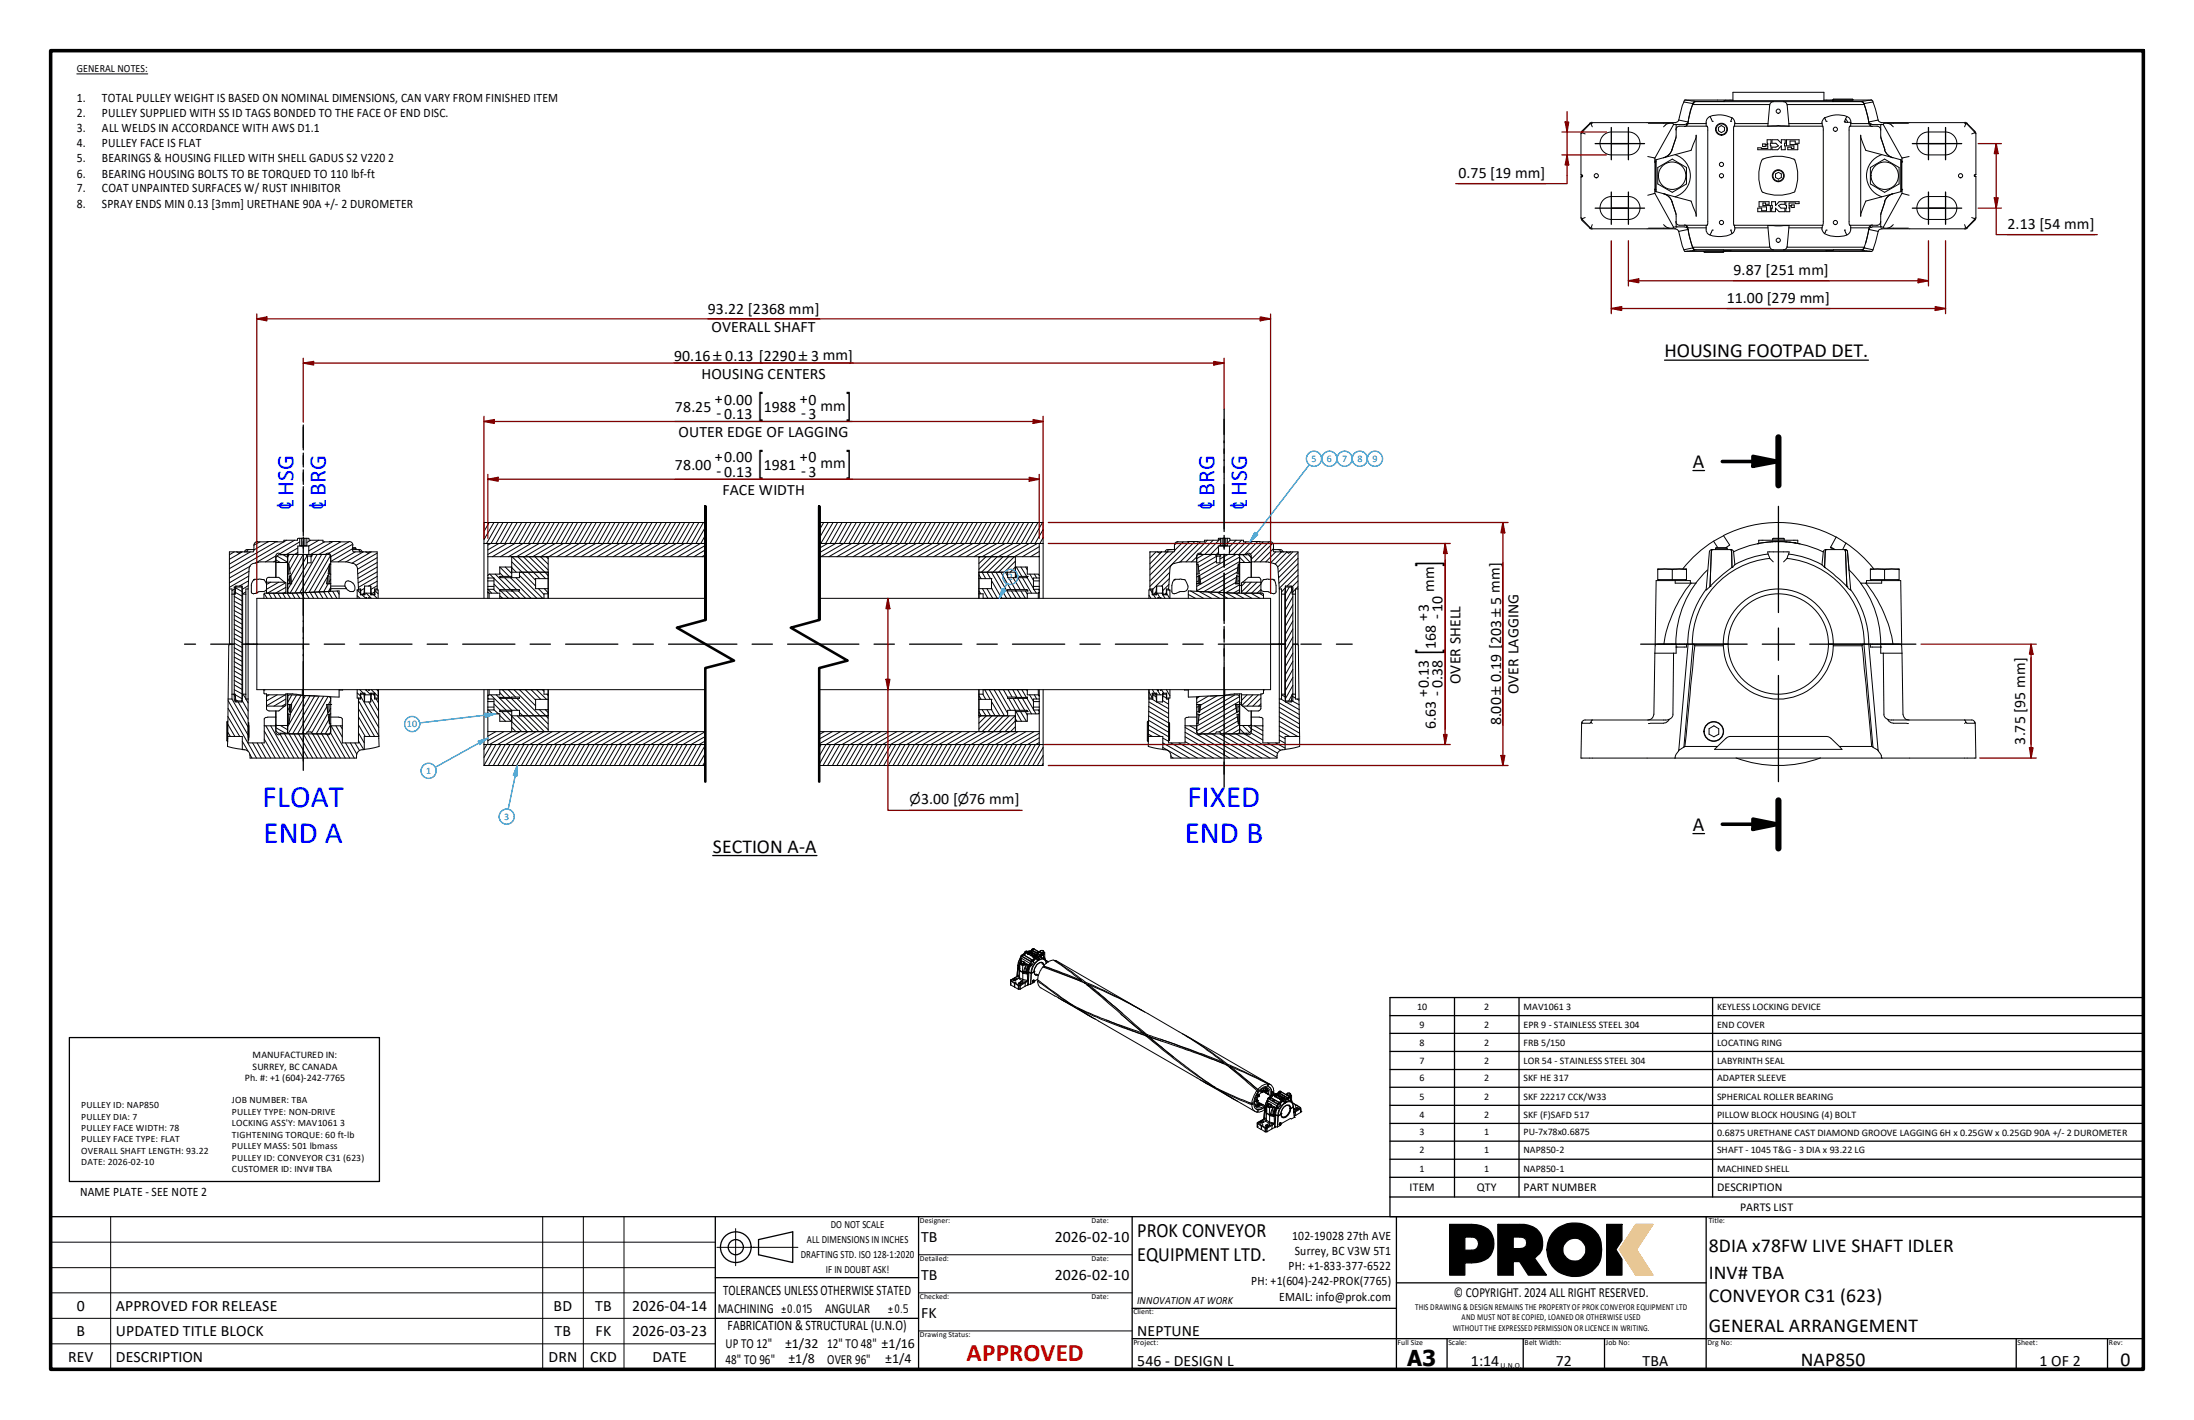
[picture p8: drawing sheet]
<svg xmlns="http://www.w3.org/2000/svg" width="432mm" height="279mm" viewBox="0 0 432 279" stroke-linecap="round" stroke-linejoin="round" font-family="sans-serif">
<defs><g id="words">
<g font-size="6.9">
<text x="149.1" y="81.9">[</text>
<text x="166.5" y="81.9">]</text>
<text x="149.1" y="93.2">[</text>
<text x="166.5" y="93.2">]</text>
<text x="283.3" y="111.5" transform="rotate(-90 283.3 111.5)">]</text>
<text x="283.3" y="128.9" transform="rotate(-90 283.3 128.9)">[</text>
</g>
<g font-size="6.1" fill="#00f">
<text x="51.7" y="158.9">FLOAT</text>
<text x="233.7" y="158.9">FIXED</text>
<text x="51.9" y="165.9">END A</text>
<text x="233.2" y="165.9">END B</text>
</g>
<text font-size="5" fill="#f00" x="190.2" y="267.8">APPROVED</text>
<g font-size="4.7" fill="#00f">
<text x="57.8" y="97.5" transform="rotate(-90 57.8 97.5)">HSG</text>
<text x="64.1" y="97.5" transform="rotate(-90 64.1 97.5)">BRG</text>
<text x="239" y="97.5" transform="rotate(-90 239 97.5)">BRG</text>
<text x="245.4" y="97.5" transform="rotate(-90 245.4 97.5)">HSG</text>
</g>
<text font-size="4.3" x="276.9" y="268.9">A3</text>
<g font-size="4">
<text x="223.8" y="243.5">PROK CONVEYOR</text>
<text x="223.8" y="248">EQUIPMENT LTD.</text>
</g>
<g font-size="3.9">
<text x="327.6" y="70.3">HOUSING FOOTPAD DET.</text>
<text x="333.2" y="92">A</text>
<text x="140.3" y="167.8">SECTION A-A</text>
<text x="333.2" y="163.4">A</text>
<text x="336.3" y="246.4">8DIA x78FW LIVE SHAFT IDLER</text>
<text x="336.3" y="251.7">INV# TBA</text>
<text x="336.3" y="256.2">CONVEYOR C31 (623)</text>
<text x="336.3" y="262.1">GENERAL ARRANGEMENT</text>
<text x="354.4" y="268.9">NAP850</text>
<text x="417.3" y="268.9">0</text>
</g>
<g font-size="3.9" fill="#00f">
<text x="57.8" y="100.5" transform="rotate(-90 57.8 100.5)">℄</text>
<text x="64.1" y="100.5" transform="rotate(-90 64.1 100.5)">℄</text>
<text x="239" y="100.5" transform="rotate(-90 239 100.5)">℄</text>
<text x="245.4" y="100.5" transform="rotate(-90 245.4 100.5)">℄</text>
</g>
<g font-size="3.1">
<text x="287" y="34.9">0.75 [19 mm]</text>
<text x="395.1" y="45">2.13 [54 mm]</text>
<text x="339.9" y="59.6">11.00 [279 mm]</text>
<text x="341.2" y="54.1">9.87 [251 mm]</text>
<text x="139.3" y="61.8">93.22 [2368 mm]</text>
<text x="140" y="65.3">OVERALL SHAFT</text>
<text x="132.7" y="71.1">90.16</text>
<text x="142.7" y="71.1">0.13 [2290</text>
<text x="159.6" y="71.1">3 mm]</text>
<text x="138" y="74.5">HOUSING CENTERS</text>
<text x="132.8" y="81">78.25</text>
<text x="140.7" y="79.6">+0.00</text>
<text x="141" y="82.2">-0.13</text>
<text x="150.3" y="81">1988</text>
<text x="157.4" y="79.6">+0</text>
<text x="157.7" y="82.2">-3</text>
<text x="161.5" y="80.8">mm</text>
<text x="133.5" y="86">OUTER EDGE OF LAGGING</text>
<text x="132.8" y="92.4">78.00</text>
<text x="140.7" y="90.9">+0.00</text>
<text x="141" y="93.6">-0.13</text>
<text x="150.3" y="92.4">1981</text>
<text x="157.4" y="90.9">+0</text>
<text x="157.7" y="93.6">-3</text>
<text x="161.5" y="92.1">mm</text>
<text x="142.2" y="97.3">FACE WIDTH</text>
<text x="282.3" y="116.5" transform="rotate(-90 282.3 116.5)">mm</text>
<text x="295.5" y="119" transform="rotate(-90 295.5 119)">5 mm]</text>
<text x="281.1" y="122.2" transform="rotate(-90 281.1 122.2)">+3</text>
<text x="283.7" y="121.9" transform="rotate(-90 283.7 121.9)">-10</text>
<text x="282.6" y="127.6" transform="rotate(-90 282.6 127.6)">168</text>
<text x="281.1" y="137.2" transform="rotate(-90 281.1 137.2)">+0.13</text>
<text x="283.7" y="136.9" transform="rotate(-90 283.7 136.9)">-0.38</text>
<text x="287.5" y="134.6" transform="rotate(-90 287.5 134.6)">OVER SHELL</text>
<text x="295.5" y="134.2" transform="rotate(-90 295.5 134.2)">0.19 [203</text>
<text x="298.8" y="136.6" transform="rotate(-90 298.8 136.6)">OVER LAGGING</text>
<text x="282.6" y="143.5" transform="rotate(-90 282.6 143.5)">6.63</text>
<text x="295.5" y="142.7" transform="rotate(-90 295.5 142.7)">8.00</text>
<text x="398.6" y="146.5" transform="rotate(-90 398.6 146.5)">3.75 [95 mm]</text>
<text x="181.3" y="158.2">3.00 [</text>
<text x="190.8" y="158.2">76 mm]</text>
<text x="181.3" y="244.4">TB</text>
<text x="207.6" y="244.3">2026-02-10</text>
<text x="181.3" y="251.9">TB</text>
<text x="207.6" y="251.8">2026-02-10</text>
<text x="15.1" y="257.9">0</text>
<text x="22.8" y="257.9">APPROVED FOR RELEASE</text>
<text x="109" y="257.9">BD</text>
<text x="117.2" y="257.9">TB</text>
<text x="124.4" y="257.9">2026-04-14</text>
<text x="15" y="262.9">B</text>
<text x="22.8" y="262.9">UPDATED TITLE BLOCK</text>
<text x="109.2" y="262.9">TB</text>
<text x="117.2" y="262.9">FK</text>
<text x="124.4" y="262.9">2026-03-23</text>
<text x="181.3" y="259.4">FK</text>
<text x="223.8" y="262.9">NEPTUNE</text>
<text x="13.4" y="267.9">REV</text>
<text x="22.8" y="267.9">DESCRIPTION</text>
<text x="107.9" y="267.9">DRN</text>
<text x="116.1" y="267.9">CKD</text>
<text x="128.4" y="267.9">DATE</text>
<text x="223.8" y="268.9">546 - DESIGN L</text>
<text x="289.5" y="268.9">1:14</text>
<text x="306.2" y="268.9">72</text>
<text x="323.3" y="268.9">TBA</text>
<text x="401.4" y="268.9">1 OF 2</text>
</g>
<g font-size="2.9">
<text x="142.3" y="254.8">TOLERANCES UNLESSOTHERWISESTATED</text>
<text x="143.2" y="261.7">FABRICATION &amp; STRUCTURAL (U.N.O)</text>
</g>
<g font-size="2.7">
<text x="286.1" y="255.3">© COPYRIGHT. 2024 ALL RIGHT RESERVED.</text>
<text x="141.3" y="258.3">MACHINING ±0.015</text>
<text x="162.4" y="258.3">ANGULAR</text>
<text x="174.7" y="258.3">±0.5</text>
<text x="142.8" y="268.4">48&quot; TO 96&quot;</text>
<text x="142.8" y="265.3">UP TO 12&quot;</text>
<text x="154.5" y="265.2">±1/32</text>
<text x="155.2" y="268.2">±1/8</text>
<text x="162.8" y="265.3">12&quot; TO48&quot; ±1/16</text>
<text x="162.8" y="268.4">OVER 96&quot;</text>
<text x="174.2" y="268.2">±1/4</text>
</g>
<g font-size="2.6">
<text x="140.3" y="71.1">±</text>
<text x="157.2" y="71.1">±</text>
<text x="295.5" y="121.4" transform="rotate(-90 295.5 121.4)">±</text>
<text x="295.5" y="136.7" transform="rotate(-90 295.5 136.7)">±</text>
<text x="179" y="158.2">⌀</text>
<text x="188.5" y="158.2">⌀</text>
</g>
<g font-size="2.5">
<text x="15.1" y="20.1">1.</text>
<text x="15.1" y="23.1">2.</text>
<text x="20.1" y="20.1">TOTAL PULLEY WEIGHT IS BASED ON NOMINAL DIMENSIONS, CAN VARY FROM FINISHED ITEM</text>
<text x="20.1" y="23.1">PULLEY SUPPLIED WITH SS ID TAGS BONDED TO THE FACE OF END DISC.</text>
<text x="15.1" y="26">3.</text>
<text x="15.1" y="29">4.</text>
<text x="20.1" y="26">ALL WELDS IN ACCORDANCE WITH AWS D1.1</text>
<text x="20.1" y="29">PULLEY FACE IS FLAT</text>
<text x="15.1" y="31.9">5.</text>
<text x="15.1" y="34.9">6.</text>
<text x="20.1" y="31.9">BEARINGS &amp; HOUSING FILLED WITH SHELL GADUS S2 V220</text>
<text x="20.1" y="34.9">BEARING HOUSING BOLTS TO BE TORQUED TO 110 lbf-ft</text>
<text x="76.4" y="31.9">2</text>
<text x="15.1" y="37.8">7.</text>
<text x="15.1" y="40.8">8.</text>
<text x="20.1" y="37.8">COAT UNPAINTED SURFACES W/ RUST INHIBITOR</text>
<text x="20.1" y="40.8">SPRAY ENDS MIN 0.13 [3mm] URETHANE 90A +/- 2 DUROMETER</text>
<text x="15.7" y="235.4">NAME PLATE - SEE NOTE 2</text>
<text x="254.3" y="244">102-19028</text>
<text x="265" y="244">27th AVE</text>
<text x="253.6" y="249.9">PH: +1-833-377-6522</text>
<text x="254.8" y="247">Surrey, BC V3W 5T1</text>
<text x="246.3" y="252.9">PH: +1(604)-242-PROK(7765)</text>
<text x="251.8" y="255.9">EMAIL: info@prok.com</text>
</g>
<g font-size="2.3">
<text x="277.4" y="234.3">ITEM</text>
<text x="290.6" y="234.3">QTY</text>
<text x="299.8" y="234.3">PART NUMBER</text>
<text x="337.9" y="234.3">DESCRIPTION</text>
<text x="342.5" y="238.2">PARTS LIST</text>
</g>
<g font-size="2.2">
<text x="15.1" y="14.2">GENERAL NOTES:</text>
<text x="158.8" y="244.6">ALL DIMENSIONS IN INCHES</text>
<text x="163.5" y="241.6">DO NOT SCALE</text>
<text x="157.6" y="247.6">DRAFTING STD. ISO 128-1:2020</text>
<text x="162.6" y="250.6">IF IN DOUBT ASK!</text>
<text x="223.8" y="256.6">INNOVATION ATWORK</text>
</g>
<g font-size="2" fill="#0080c0">
<text x="258.1" y="90.9">5</text>
<text x="261.1" y="90.9">6</text>
<text x="264.2" y="90.9">7</text>
<text x="267.1" y="90.9">8</text>
<text x="270.1" y="90.9">9</text>
<text x="198.4" y="114.2">2</text>
<text x="80.1" y="143.1">10</text>
<text x="83.9" y="152.3">1</text>
<text x="99.3" y="161.4">3</text>
</g>
<g font-size="2">
<text x="278.9" y="198.7">10</text>
<text x="279.4" y="202.2">9</text>
<text x="292.1" y="198.7">2</text>
<text x="292.1" y="202.2">2</text>
<text x="299.8" y="198.7">MAV1061</text>
<text x="299.8" y="202.2">EPR 9 - STAINLESS STEEL 304</text>
<text x="308.2" y="198.7">3</text>
<text x="337.9" y="198.7">KEYLESS LOCKING DEVICE</text>
<text x="337.9" y="202.2">END COVER</text>
<text x="49.7" y="208.2">MANUFACTURED IN:</text>
<text x="279.4" y="205.7">8</text>
<text x="279.4" y="209.3">7</text>
<text x="292.1" y="205.7">2</text>
<text x="292.1" y="209.3">2</text>
<text x="299.8" y="205.8">FRB 5/150</text>
<text x="299.8" y="209.3">LOR 54 - STAINLESS STEEL 304</text>
<text x="337.9" y="205.7">LOCATING RING</text>
<text x="337.9" y="209.3">LABYRINTH SEAL</text>
<text x="48.2" y="212.7">Ph. #: +1 (604)-242-7765</text>
<text x="49.7" y="210.4">SURREY, BC CANADA</text>
<text x="279.4" y="212.8">6</text>
<text x="292.1" y="212.8">2</text>
<text x="299.8" y="212.8">SKF HE 317</text>
<text x="337.9" y="212.8">ADAPTER SLEEVE</text>
<text x="279.4" y="216.3">5</text>
<text x="279.4" y="219.9">4</text>
<text x="292.1" y="216.3">2</text>
<text x="292.1" y="219.9">2</text>
<text x="299.8" y="216.4">SKF 22217 CCK/W33</text>
<text x="299.8" y="220">SKF (F)SAFD 517</text>
<text x="337.9" y="216.3">SPHERICAL ROLLER BEARING</text>
<text x="337.9" y="220">PILLOW BLOCK HOUSING (4) BOLT</text>
<text x="279.4" y="223.4">3</text>
<text x="279.4" y="226.9">2</text>
<text x="292.1" y="223.4">1</text>
<text x="292.1" y="226.9">1</text>
<text x="299.8" y="223.4">PU-7x78x0.6875</text>
<text x="299.8" y="226.9">NAP850-2</text>
<text x="337.9" y="223.5">0.6875 URETHANE CAST DIAMOND GROOVE LAGGING 6H x 0.25GW x 0.25GD 90A +/- 2 DUROMETER</text>
<text x="337.9" y="226.9">SHAFT - 1045 T&amp;G - 3 DIA x 93.22 LG</text>
<text x="279.4" y="230.5">1</text>
<text x="292.1" y="230.5">1</text>
<text x="299.8" y="230.5">NAP850-1</text>
<text x="337.9" y="230.5">MACHINED SHELL</text>
</g>
<g font-size="1.9">
<text x="16" y="218.1">PULLEY ID: NAP850</text>
<text x="16" y="220.3">PULLEY DIA: 7</text>
<text x="45.7" y="217.1">JOB NUMBER: TBA</text>
<text x="45.7" y="219.3">PULLEY TYPE: NON-DRIVE</text>
<text x="45.7" y="221.6">LOCKING ASS'Y: MAV1061</text>
<text x="66.9" y="221.6">3</text>
<text x="16" y="222.6">PULLEY FACE WIDTH: 78</text>
<text x="16" y="224.8">PULLEY FACE TYPE: FLAT</text>
<text x="16" y="227">OVERALL SHAFT LENGTH: 93.22</text>
<text x="45.7" y="223.8">TIGHTENING TORQUE: 60 ft-lb</text>
<text x="45.7" y="226.1">PULLEY MASS: 501 lbmass</text>
<text x="16" y="229.2">DATE: 2026-02-10</text>
<text x="45.7" y="228.3">PULLEY ID: CONVEYOR C31 (623)</text>
<text x="45.7" y="230.6">CUSTOMER ID: INV# TBA</text>
</g>
<g font-size="1.8">
<text x="278.5" y="257.7">THIS DRAWING &amp; DESIGN REMAINS THE PROPERTY OF PROK CONVEYOR EQUIPMENT LTD</text>
<text x="285.9" y="261.9">WITHOUT THE EXPRESSED PERMISSION OR LICENCE IN WRITING.</text>
<text x="287.7" y="259.8">AND MUST NOT BE COPIED, LOANED OR OTHERWISE USED</text>
</g>
<g font-size="1.5">
<text x="181" y="240.6">Designer:</text>
<text x="214.8" y="240.6">Date:</text>
<text x="336.3" y="240.7">Title:</text>
<text x="181" y="248.2">Detailed:</text>
<text x="214.8" y="248.1">Date:</text>
<text x="181" y="255.7">Checked:</text>
<text x="214.8" y="255.6">Date:</text>
<text x="181" y="263.1">Drawing Status:</text>
<text x="223.1" y="258.6">Client:</text>
<text x="223.1" y="264.6">Project:</text>
<text x="275" y="264.7">Full Size</text>
<text x="285.1" y="264.7">Scale:</text>
<text x="295.3" y="269.1">U.N.O.</text>
<text x="300" y="264.7">Belt Width:</text>
<text x="316" y="264.7">Job No:</text>
<text x="336" y="264.6">Drg No:</text>
<text x="397.1" y="264.7">Sheet:</text>
<text x="415" y="264.6">Rev:</text>
</g>
</g></defs>
<!-- layer: Hatch (ANSI) -->
<g fill="none" stroke="#000" stroke-width=".2">
<path d="M46.1 108.6l-1 .6M46.1 119.2l1.5 .9M46.1 118.3l1.5 .8M46.1 117.3l1.5 .9M46.1 116.5l1.5 .8M46.1 115.5l1.5 .9M46.3 116.7l-.3 .2M46.4 115.8l-.7 .4M47.7 108.6l-2.6 1.4M48.4 116.5l-.6 .3M48.8 115.3l-1.1 .7M48.9 114.3l-1.8 1"/>
<path d="M49 113.3l-3.9 2.3M49 112.4l-3.9 2.3M49.3 111.4l-4.2 2.3M49.3 108.6l-4.2 2.4M51.2 106.6l-1.2 .7M52 116.8l.6 .9M52.8 106.6l-2.8 1.6M52.9 116.7l.6 1M53.3 114.6l-.8 .4M53.8 116.7l.6 1M54.3 110.3l-.5 .3M54.3 110.2l.9 .5"/>
<path d="M54.4 109.3l-2.1 1.3M54.4 106.6l-9.3 5.3M54.5 109.4l2.1 1.2M54.7 116.7l.6 1M54.9 114.6l-2.4 1.4M55.6 116.7l.6 1M55.8 109.2l.8 .5M56.2 114.7l-3.6 2M56.3 116.5l-.5 .2M56.3 115.6l-2.1 1.1M56.4 106.3l-11.3 6.5M56.5 116.7l.6 1"/>
<path d="M56.9 109.2l-.3 .4M57 113.8l-.4 .6M57.3 114.9l-.7 1.1M57.5 116.7l.5 1M57.8 109.1l-1.1 2M58 106.3l-7.8 4.5M58.4 116.7l.6 1M58.6 108.7l-.6 .4M58.6 107.8l-2.2 1.3M58.7 109.1l-1.7 3M59 106.6l-3.9 2.4M59.2 116.6l.7 1.1"/>
<path d="M59.4 107.4h-.2M59.7 109.1l-2.5 4.2M60.1 116.6l.7 1.1M60.5 109.3l-3.1 5.3M60.6 110.7l-3.5 6M61 116.5l.7 1.2M61.2 106.3l-.8 .4M61.5 109.1l-.3 .5M61.9 116.5l.7 1.2M62.4 109.1l-4.4 7.5M62.7 106.3l-1.9 1.1M62.8 116.5l.8 1.2"/>
<path d="M63.3 109.1l-4.3 7.5M63.7 116.4l.8 1.3M63.9 106.6l-3.1 1.8M64.3 109.1l-4.4 7.5M64.5 113.5l-1.8 3M64.6 114.9l-.9 1.6M64.6 116.4l.8 1.3M64.8 111.3l-3 5.2M64.8 112.9l-.2 .4M65 109.3l-4.2 7.2M65.1 110.8l-.1 .3M65.1 114l-.3 .6"/>
<path d="M65.1 115.6l-.5 .8M65.5 116.3l.8 1.4M65.5 106.6l-4.3 2.5M66.4 116.3l.3 .6M67.1 106.6l-4.4 2.5M68.6 106.6l-4 2.3M69.3 107.1l-4.2 2.4M69.4 107.9l-4.3 2.6M69.9 108.6l-3.4 2M70.3 117.2l.6 .5M70.3 116.1l.6 .6M71.2 117l.8 .7"/>
<path d="M71.5 108.6l-3.4 2M71.6 116.8l-.2 .1M71.8 115.8l-.8 .4M72.1 116.7l1 1M73.1 108.6l-3.8 2.2M73.5 117l.7 .7M73.7 116.5l-.6 .3M73.8 116.2l.6 .6M74.2 115.3l-1.2 .7M74.2 114.4l-1.7 .9M74.2 113.4l-3.7 2.2M74.2 112.5l-3.7 2.2"/>
<path d="M74.2 111.6l-3.8 2.2M74.2 110.7l-3.8 2.2M74.2 109.7l-3.8 2.3M74.2 108.8l-4.2 2.5M95.4 102.8l-.2 .2M96 113.7h.1M96 116l.8 .7M96.3 102.8l-1.1 1.8M96.4 113l.8 .7M96.6 106.9l-.6 .4M97.1 116l.8 .7M97.2 102.8l-2 3.4"/>
<path d="M97.2 114.9l1.2 1.2M97.2 113.8l2.2 2.2M97.5 113l3 3M98.1 102.8l-2.3 4.1M98.2 106.9l-2.2 1.3M98.4 117.2l.5 .5M98.4 112.7l.7 .7M98.4 111.6l1.8 1.8M98.6 116.3l1.5 1.4M99 102.8l-2.4 4.1M99.3 113.7l2.4 2.3M99.4 111.6l1.3 1.2"/>
<path d="M99.6 116.3l1.6 1.4M99.8 106.9l-3.8 2.2M99.9 102.8l-2.3 4.1M100.5 113.7l4 4M100.6 111.6l1 1M100.7 110.6l4.7 4.7M100.8 109.5l4.6 4.7M100.8 102.8l-2.3 4.1M100.8 116.3l1.5 1.4M101.3 106.9l-4.4 2.6M101.5 113.7l4.2 4M101.8 102.8l-2.4 4.1"/>
<path d="M101.9 109.5l4.3 4.4M102 116.3l1.4 1.4M102.2 113.2l4.6 4.5M102.7 102.8l-2.4 4.1M102.9 106.9l-4.4 2.6M103 109.5l4.4 4.4M103.6 102.8l-2.4 4.1M104.1 109.5l3.8 3.8M104.5 102.8l-2.3 4.1M104.5 106.9l-4.4 2.6M105.3 109.5l2.6 2.6M105.5 102.8l-2.4 4.1"/>
<path d="M106 115.8l1.1 1.2M106.1 106.9l-4.4 2.6M106.4 102.8l-2.4 4.1M106.4 109.5l1.5 1.5M107.1 115.8l.8 .8M107.3 102.8l-2.4 4.1M107.5 109.5l.4 .4M107.7 106.9l-4.4 2.6M108.2 102.8l-2.4 4.1M109.1 102.8l-2.4 4.1M109.3 106.9l-4.5 2.6M110 102.8l-2.4 4.1"/>
<path d="M110.9 106.9l-4.5 2.6M110.9 102.8l-2.3 4.1M111.9 102.8l-2.4 4.1M112.5 106.9l-4.5 2.6M112.8 102.8l-2.4 4.1M113.7 102.8l-2.4 4.1M114.6 102.8l-2.4 4.1M115.5 102.8l-2.3 4.1M115.6 106.9l-4.4 2.6M116.5 102.8l-2.5 4.1-4.4 2.6M117.2 106.9l-4.4 2.6M117.3 102.8l-2.3 4.1"/>
<path d="M118.3 102.8l-2.4 4.1M118.8 106.9l-4.4 2.6M119.2 102.8l-2.4 4.1M120.1 102.8l-2.4 4.1M120.4 106.9l-4.4 2.6M121 102.8l-2.3 4.1M121.9 102.8l-2.3 4.1M122 106.9l-4.5 2.6M122.9 102.8l-2.4 4.1M123.6 106.9l-4.5 2.6M123.8 102.8l-2.4 4.1M124.7 102.8l-2.4 4.1"/>
<path d="M125.2 106.9l-4.5 2.6M125.6 102.8l-2.3 4.1M126.5 102.8l-2.4 4.1M126.7 106.9l-4.4 2.6M127.4 102.8l-2.3 4.1M128.3 102.8l-2.3 4.1M128.3 106.9l-4.4 2.6M129.3 102.8l-2.4 4.1M129.9 106.9l-4.4 2.6M130.2 102.8l-2.4 4.1M131.1 102.8l-2.4 4.1M132 102.8l-2.3 4.1"/>
<path d="M133 102.8l-2.4 4.1M133.1 106.9l-4.4 2.6M133.9 102.8l-2.4 4.1-4.4 2.6M134.7 106.9l-4.5 2.6M134.7 102.8l-2.3 4.1M135.7 102.8l-2.4 4.1M136.3 106.9l-4.5 2.6M136.6 102.8l-2.4 4.1M137.5 102.8l-2.4 4.1M137.9 106.9l-4.5 2.6M138.4 102.8l-2.3 4.1M138.8 106.9h.1"/>
<path d="M138.8 103.8l-1.8 3.1M138.8 105.3l-.9 1.6M138.8 109.2l-.6 .3M138.8 108.2l-2.2 1.3M138.8 107.3l-3.8 2.2M161.2 106.9h.1M162.1 102.8l-.9 1.5M162.9 106.9l-1.7 1M163 102.8l-1.8 3.1M164 102.8l-2.5 4.1M164.5 106.9l-3.3 1.9M164.8 102.8l-2.3 4.1"/>
<path d="M165.7 102.8l-2.3 4.1M166.1 106.9l-4.6 2.6M166.7 102.8l-2.4 4.1M167.6 102.8l-2.4 4.1M167.6 106.9l-4.5 2.6M168.5 102.8l-2.4 4.1M169.2 106.9l-4.5 2.6M169.4 102.8l-2.3 4.1M170.4 102.8l-2.4 4.1M170.8 106.9l-4.5 2.6M171.3 102.8l-2.4 4.1M172.1 102.8l-2.3 4.1"/>
<path d="M172.4 106.9l-4.5 2.6M173.1 102.8l-2.3 4.1M174 102.8l-2.4 4.1M174 106.9l-4.5 2.6M174.9 102.8l-2.4 4.1M175.6 106.9l-4.5 2.6M175.8 102.8l-2.3 4.1M176.8 102.8l-2.4 4.1M177.7 102.8l-2.4 4.1M178.6 102.8l-2.4 4.1M178.8 106.9l-4.6 2.6M179.5 102.8l-2.3 4.1-4.5 2.6"/>
<path d="M180.3 106.9l-4.5 2.6M180.4 102.8l-2.3 4.1M181.4 102.8l-2.5 4.1M181.9 106.9l-4.5 2.6M182.2 102.8l-2.3 4.1M183.2 102.8l-2.4 4.1M183.5 106.9l-4.5 2.6M184.1 102.8l-2.4 4.1M185 102.8l-2.4 4.1M185.1 106.9l-4.5 2.6M185.9 102.8l-2.3 4.1M186.7 106.9l-4.5 2.6"/>
<path d="M186.8 102.8l-2.3 4.1M187.8 102.8l-2.4 4.1M188.3 106.9l-4.5 2.6M188.7 102.8l-2.4 4.1M189.6 102.8l-2.4 4.1M189.9 106.9l-4.5 2.6M190.5 102.8l-2.3 4.1M191.5 102.8l-2.5 4.1M191.5 106.9l-4.6 2.6M192.3 102.8l-2.3 4.1M192.7 116.3l.3 .5M192.7 113.1l.4 .8"/>
<path d="M192.9 109.5l-.2 .2M193 106.9l-4.5 2.6M193.2 102.8l-2.3 4.1M193.3 112.6l.7 1.3M193.4 115.8l1 1.9M193.5 117.7h.1M194.1 109.5l-1.4 1.4M194.2 102.8l-2.4 4.1M194.2 115.8l1.2 1.9M194.2 112.6l.7 1.3M194.6 106.9l-4.5 2.6M195.1 102.8l-2.4 4.1"/>
<path d="M195.1 109.5l-2.4 2.5M195.1 114.2l2.1 3.5M195.1 112.6l3 5.1M195.2 115.8l1.1 1.9M196 102.8l-2.4 4.1M196 112.6l3 5.1M196.2 106.9l-4.5 2.6M196.3 109.5l-3.1 3.1M196.9 102.8l-2.3 4.1M197 112.6l1.9 3.4M197.4 109.5l-3.1 3.1M197.8 106.9l-4.5 2.6"/>
<path d="M197.9 102.8l-2.4 4.1M197.9 112.6l.4 .7M198.5 109.5l-3 3.1M198.5 113.7l1.3 2.3M198.8 102.8l-2.4 4.1M199.1 116.3l.9 1.4M199.4 106.9l-4.5 2.6M199.4 113.7l1.4 2.3M199.7 102.8l-2.4 4.1M199.8 111.6l-1 1M199.8 110.4l-2.1 2.2M199.8 112.8l.4 .6"/>
<path d="M200 116.3l.9 1.4M200 111.6l1.1 1.8M200.3 113.7l1.4 2.3M200.6 102.8l-2.4 4.1M200.9 116.3l.9 1.4M200.9 111.6l1.2 1.8M201.2 113.7l1.8 3M201.5 102.8l-2.4 4.1M201.8 116.3l.4 .6M201.9 111.6l.3 .5M202.1 113.6l1.3 2.2M202.4 102.8l-2.4 4.1"/>
<path d="M202.6 106.9l-4.5 2.6M202.7 113l.7 1.2M203.3 102.8l-2.3 4.1-4.5 2.6M203.5 116l.5 .7M203.6 113l.4 .7M204.2 106.9l-4.6 2.6-3.1 3.1M204.3 102.8l-2.4 4.1M204.4 116l.1 .2M204.5 109.4l-.1 .1M204.5 108.5l-1.7 1M204.5 107.6l-3.3 1.9M205.2 102.8l-2.4 4.1"/>
<path d="M205.3 104.2l-1.6 2.7M205.3 105.8l-.6 1.1M226.1 117.1l.4 .6M226.4 108.6h-.1M226.4 116.1l.4 .5M227 117l.5 .7M227.5 116.5l-.4 .4M227.5 108.6l-1.2 1.2M227.8 116.7l.5 1M228.6 108.6l-2.3 2.3M228.7 116.7l.1 .2M228.9 117l.4 .7"/>
<path d="M229.6 116.6l-.3 .3M229.6 116.8l.6 .9M229.7 108.6l-3.4 3.4M230.1 115l-1.2 1.2M230.1 113.9l-1.5 1.4M230.1 116.1l.2 .2M230.2 112.6l-3.3 3.4M230.9 108.6l-4.6 4.6M231.7 106.7l-.4 .4M232.9 106.6l-1.8 1.7M233.9 117l1.4 .7M234.1 106.6l-7.8 7.7"/>
<path d="M234.3 116.3l2.6 1.4M235.1 106.6l-8.8 8.8M235.5 109.6l-1 1M235.8 114.3l-.3 .2M235.8 113.3l-.3 .2M236 116.4l2.4 1.3M236.2 106.6l-4 4M236.9 109.1l-1.4 .8M237.6 106.3l-4.2 4.3M237.8 116.5l2.2 1.2M238.5 109.1l-3 1.7M238.8 106.3l-2.6 2.6"/>
<path d="M239.4 110.4l-3.4 2M239.4 109.5l-3.6 2.1M239.5 116.5l2.1 1.2M239.8 107.6l-1.5 1.5M239.8 108.6l-.4 .5M240.2 107.1l-.3 .3M240.2 106l-3.1 3.1M241.1 107.4h-.1M241.3 116.6l1.9 1.1M241.7 109.1l-1.6 .9M242.1 106.3l-.5 .6M243 116.7l1.8 1"/>
<path d="M243.2 114.6l-3.4 1.9M243.3 106.3l-1.3 1.3M243.3 109.1l-7.4 4.2M243.3 113.6l-4.9 2.9M243.5 112.6l-6.6 3.9M243.6 111.6l-8 4.6M244 109.7l1 1M244 116l-1.2 .6M244 115.1l-2.7 1.5M244 114.2l-.4 .2M244 113.2l-.4 .3M244 110.5l-8.5 4.9"/>
<path d="M244 109.6l-7.8 4.4M244.3 106.3l-2.4 2.4M244.6 109.2l1.5 1.5M244.6 116.7l1.8 1M245.1 114.6l-.8 .7M245.2 106.6l-2.4 2.5M245.7 109.2l.6 .5M246.2 116.7l1.8 1M246.3 114.6l-2 1.9M246.4 106.6l-2.6 2.5M247.4 114.6l-2.2 2.1M247.5 106.6l-2.5 2.5"/>
<path d="M247.8 116.7l.9 .5M248.2 116l-.8 .7M248.2 114.9l-1.9 1.8M248.6 106.6l-2.5 2.4M249.7 106.6l-3.4 3.4M250.4 106.9l-3.5 3.7M250.6 107.9l-2.6 2.7M251.1 108.6l-2 2M252.2 108.6l-2.1 2.1M252.9 115.7l-.7 .8M253.2 108.6l-2.2 2.4M253.7 115.5l-.7 1.3"/>
<path d="M254.4 108.6l-2.9 3M254.4 115.8l-1.4 2.6M254.4 117.4l-1.4 2.6M254.4 119l-1.4 2.6M255 116l-.7 .6M255.5 115.4l-.5 .5M255.5 114.3l-1.3 1.3M255.5 113.2l-2.2 2.1M255.5 112.1l-3.7 3.7M255.5 110.9l-3.8 3.8M255.5 109.9l-3.8 3.8M255.5 108.7l-3.9 3.9"/>
<path d="M44.9 139.4l5.6 9.8M44.9 137.9l3.9 6.8M45.7 137.5l3.1 5.6M46 136.6l.4 .6M46.1 137.5l.7 .4M46.1 136.6l1.5 .9M46.1 135.7l1.5 .8M46.1 134.7l1.5 .9M46.1 133.9l1.5 .8M46.1 133l1.5 .8M46.1 132l1.5 .9M46.1 131.1l1.5 .9"/>
<path d="M46.1 130.2l1.5 .9M46.1 129.3l1.5 .8M46.1 128.3l1.5 .9M46.1 127.4l1.5 .9M46.1 126.6l1.5 .8M46.1 125.6l1.5 .9M46.1 124.7l1.5 .8M46.1 123.8l1.5 .9M46.1 122.9l1.5 .8M46.1 121.9l1.5 .9M46.1 121l1.5 .9M46.1 120.1l1.5 .9"/>
<path d="M46.9 138.1l1.9 3.4M47.6 137.8l1.2 2.1M47.8 136.6l.6 .9M48.4 137.5l.4 .8M53 136.7l-.5 .3M54.5 136.7l-2 1.2M56.1 136.7l-3.6 2.2M56.3 138.5l-.8 .4M56.3 137.5l-2.4 1.4M57 139.2l-.4 .6M57.4 136.8l-.8 1.4M58.4 136.8l-1.1 1.8"/>
<path d="M59.2 136.8l-2.1 3.7M60.1 136.8l-3.5 6.1M61 136.9l-4.2 7.4M61.9 137l-4.3 7.4M62.8 137l-4.3 7.4M63.7 137l-4.3 7.4M64.3 139.1l-3 5.1M64.6 137l-4 7M65.1 137.8l-.5 .8M65.1 139.4l-.3 .6M70.3 136.3l.6 .6M70.5 139.4l3.2 5.5"/>
<path d="M70.5 137.9l4 6.9M70.8 135.7l.7 .7M71 137l3.5 6.1M71.8 136.7h.1M71.9 135.7l1.1 1M72.6 138.1l1.9 3.4M73 137.4l1.5 2.5M73.1 135.7l1.3 1.3M73.5 136.6l.2 .4M74 137.5l.5 .8M74.2 135.7l.2 .3M96 137.3l.2 .2"/>
<path d="M96.1 139.7l.9 .8M96.6 136.7l3 3.1M97.2 138.5l1.3 1.3M97.2 139.6l.9 .9M97.7 136.7l3 3.1M98.4 136.3l.9 .9M98.9 135.7l1.5 1.5M99.5 137.4l2.4 2.4M100 135.7l1.5 1.5M100.6 137.4l6.5 6.6-4.4 2.5M101.2 135.7l6.7 6.7M101.7 137.4l6.2 6.2"/>
<path d="M102.2 135.7l3.2 3.2M103.4 135.7l2 2M104.5 135.7l1.9 1.9M105.6 135.7l2 1.9M106.2 139.6l1.7 1.8M106.7 135.7l.4 .3M107.3 139.6l.6 .6M107.6 136.6l.3 .2M192.7 136.9l.4 .7M193.3 139.6l.8 1.2M193.4 136.6l.6 1M193.8 135.7l1.1 1.9"/>
<path d="M194.2 139.6l.7 1.2M194.7 135.7l3 5.1M195.1 139.6l.7 1.2M195.1 138l1.7 2.8M195.6 135.7l2.7 4.6M196.5 135.7l2.4 4.1M197.5 135.7l.8 1.5M198.4 135.7l.8 1.5M198.5 137.4l1.3 2.4M199.3 135.7l.9 1.5M199.4 137.4l1.3 2.4M200.2 135.7l.9 1.5"/>
<path d="M200.3 137.4l1.4 2.4M201.1 135.7l.9 1.5M201.2 137.4l1.8 3.1M202.1 135.7l.1 .3M202.1 137.4l1.3 2.2M202.6 136.7l.8 1.3M203.5 139.7l.4 .8M203.6 136.7l.4 .8M204.3 139.7l.2 .3M226.1 140l3.9 2.2M226.1 139l3.9 2.3M226.1 138.1l3.9 2.3"/>
<path d="M226.1 136.1l.7 1.2M226.7 137.5l3.3 1.9M226.8 135.7l.4 .7M226.9 136.7l.6 .4M227.7 135.7l.6 1M228.6 135.7l.4 .7M228.9 137.9l1.1 .7M228.9 137l.7 .4M229.6 135.7l.7 1.2M229.9 137.5l.1 .2M235.8 140l-.3 .1M235.8 139l-.3 .2"/>
<path d="M236.1 137l-.5 .4M237.8 137l-2.3 1.3M239.5 136.9l-3.2 1.8M241.2 136.8l-5 3M243 136.8l-7 4M243.3 139.3l-7.8 4.5M243.9 137.1l-8.1 4.7M244 139.8l-.4 .2M244 138.9l-.4 .2M244 138l-8.5 4.9M245.4 136.7l-1.1 1.1M246.6 136.7l-2.2 2.1"/>
<path d="M247.6 136.7l-2.2 2.2M248.2 138.5l-.5 .4M248.2 137.4l-1.6 1.5M251.8 139.2l3.9 2.3M251.8 138.3l3.9 2.3M252.1 137.5l.9 .5M252.2 136.7l.7 .4M253 138.1l2.7 1.5M254.2 137.9l1.5 .8M254.3 137l.7 .4M254.4 120.6l-1.4 2.6M254.4 122.2l-1.4 2.6"/>
<path d="M254.4 123.8l-1.4 2.6M254.4 125.3l-1.4 2.7M254.4 126.9l-1.4 2.6M254.4 128.5l-1.4 2.6M254.4 130.1l-1.4 2.6M254.4 131.7l-1.4 2.6M254.4 133.3l-1.4 2.6M254.4 134.9l-1.4 2.6M254.4 136.5l-.8 1.4M255.3 137.5l.4 .3M44.8 144.1l.5 .8M44.8 142.5l1.4 2.4"/>
<path d="M44.8 141l2.4 3.9M47.7 147.4h.1M47.7 145.9l1.1 1.9M49.1 148.4l.5 .8M49.7 146.2l1.7 3M50.6 146.2l1.7 3M51.5 146.2l1.8 3M52 145.4l2.2 3.8M52 143.8l3.1 5.4M52.3 142.8l3.7 6.4M53.3 142.8l3.6 6.4M54.2 142.8l.1 .2"/>
<path d="M54.3 143.2l1.9 1.1M55.1 144.5l2.7 4.7M55.2 142.7l1.4 .9M56 144.4l2.7 4.8M56.9 144.4l2.8 4.8M57.8 144.4l2.8 4.8M58.7 144.4l2.8 4.8M59.7 144.4l2.7 4.8M60.6 144.4l2.7 4.8M61.5 144.4l2.8 4.8M62.4 144.4l2.8 4.8M63.3 144.4l2.8 4.8"/>
<path d="M64.3 144.5l2.7 4.7M64.6 140.1l-2.4 4.3M64.7 141.6l-1.6 2.8M65 144.1l2.9 5.1M65.1 142.6l-1.1 1.8M65.2 142.8l3.6 6.4M66.1 142.8l1.3 2.2M67 142.8l.4 .6M68 146.2l1.7 3M69 146.2l1.2 2.2M69.8 146.2l.9 1.4M70.5 145.8l1.1 1.6"/>
<path d="M70.5 144.2l1.2 2M70.5 142.6l1.4 2.3M70.5 141l2.3 3.9M95.8 146.5l-.6 .9M96.7 146.5l-1.5 2.5M97.6 146.5l-2.4 4.1M97.6 144l-1.6 .8M98.4 140.8l1.1 1.1M98.6 146.5l-2.5 4.1M98.7 140l1.9 1.9M99.2 144l-3.2 1.7M99.4 146.5l-2.3 4.1"/>
<path d="M99.8 140l4 4M100.4 146.5l-2.4 4.1M100.7 143.1l.8 .9M100.7 142l2 2M100.8 144l-4.5 2.5M101.3 146.5l-2.4 4.1M101.8 140.8l3.1 3.2M102.2 146.5l-2.4 4.1M102.2 140.2l3.8 3.8M102.4 144l-4.5 2.5M103.1 146.5l-2.3 4.1M103.9 144l-4.4 2.5"/>
<path d="M104 146.5l-2.3 4.1M105 146.5l-2.4 4.1M105.5 144l-4.4 2.5M106.8 146.5l-2.4 4.1M107.7 146.5l-2.4 4.1M108.6 146.5l-2.4 4.1M108.7 144l-4.4 2.5M109.5 146.5l-2.3 4.1M110.3 144l-4.4 2.5-2.4 4.1M110.4 146.5l-2.3 4.1M111.4 146.5l-2.4 4.1M111.9 144l-4.5 2.5"/>
<path d="M112.3 146.5l-2.4 4.1M113.2 146.5l-2.4 4.1M113.5 144l-4.5 2.5M114.1 146.5l-2.3 4.1M115.1 146.5l-2.5 4.1M115.1 144l-4.5 2.5M116 146.5l-2.4 4.1M116.6 144l-4.4 2.5M116.9 146.5l-2.4 4.1M117.8 146.5l-2.4 4.1M118.2 144l-4.4 2.5M118.7 146.5l-2.4 4.1"/>
<path d="M119.6 146.5l-2.4 4.1M119.8 144l-4.4 2.5M120.5 146.5l-2.3 4.1M121.4 144l-4.4 2.5M121.5 146.5l-2.4 4.1M122.4 146.5l-2.4 4.1M123 144l-4.4 2.5M124.2 146.5l-2.3 4.1M124.6 144l-4.5 2.5M125.1 146.5l-2.4 4.1M126 146.5l-2.4 4.1M126.2 144l-4.5 2.5"/>
<path d="M126.9 146.5l-2.3 4.1M127.8 144l-4.5 2.5-2.4 4.1M127.9 146.5l-2.4 4.1M128.8 146.5l-2.4 4.1M129.3 144l-4.4 2.5M129.7 146.5l-2.4 4.1M130.6 146.5l-2.3 4.1M130.9 144l-4.4 2.5M131.5 146.5l-2.3 4.1M132.5 146.5l-2.4 4.1M132.5 144l-4.4 2.5M133.3 146.5l-2.3 4.1"/>
<path d="M134.1 144l-4.4 2.5M134.3 146.5l-2.4 4.1M135.2 146.5l-2.4 4.1M135.7 144l-4.4 2.5M136.1 146.5l-2.4 4.1M137 146.5l-2.3 4.1M137.3 144l-4.5 2.5M137.9 146.5l-2.3 4.1M138.8 146.6l-2.3 4M138.8 148.2l-1.4 2.4M138.8 149.8l-.5 .8M138.8 145.8l-1.2 .7"/>
<path d="M138.8 144.9l-2.8 1.6M138.8 144l-4.4 2.5M161.6 146.5l-.4 .7M162.2 144l-1 .5M163.4 146.5l-2.2 3.9M163.8 144l-2.6 1.4M164.3 146.5l-2.3 4.1M165.3 146.5l-2.4 4.1M165.4 144l-4.2 2.4M166.2 146.5l-2.4 4.1M167 144l-4.4 2.5-1.4 2.3M167.1 146.5l-2.4 4.1"/>
<path d="M168 146.5l-2.3 4.1M168.6 144l-4.5 2.5M169 146.5l-2.4 4.1M169.9 146.5l-2.4 4.1M170.2 144l-4.5 2.5M170.8 146.5l-2.4 4.1M171.7 146.5l-2.4 4.1M171.8 144l-4.5 2.5M172.6 146.5l-2.4 4.1M173.4 144l-4.5 2.5M173.5 146.5l-2.4 4.1M174.4 146.5l-2.3 4.1"/>
<path d="M174.9 144l-4.4 2.5M175.4 146.5l-2.4 4.1M176.3 146.5l-2.4 4.1M176.5 144l-4.4 2.5M177.2 146.5l-2.4 4.1M178.1 146.5l-2.3 4.1M178.1 144l-4.4 2.5M179 146.5l-2.3 4.1M179.7 144l-4.4 2.5M180 146.5l-2.5 4.1M180.8 146.5l-2.3 4.1M181.3 144l-4.5 2.5"/>
<path d="M181.8 146.5l-2.4 4.1M182.7 146.5l-2.4 4.1M182.9 144l-4.5 2.5M183.6 146.5l-2.4 4.1M184.5 144l-4.5 2.5M184.5 146.5l-2.3 4.1M185.4 146.5l-2.3 4.1M186.1 144l-4.5 2.5M187.3 146.5l-2.4 4.1M187.6 144l-4.4 2.5M188.2 146.5l-2.4 4.1M189.1 146.5l-2.3 4.1"/>
<path d="M189.2 144l-4.4 2.5M190.1 146.5l-2.5 4.1M190.8 144l-4.4 2.5-2.4 4.1M190.9 146.5l-2.3 4.1M191.8 146.5l-2.3 4.1M192.4 144l-4.4 2.5M192.7 140.1l.4 .7M192.8 146.5l-2.4 4.1M193 140.8l-.3 .4M193.7 146.5l-2.4 4.1M194 144l-4.5 2.5M194.1 140.8l-1.4 1.5"/>
<path d="M194.6 146.5l-2.4 4.1M195.3 140.8l-2.6 2.6M195.5 146.5l-2.3 4.1M195.6 144l-4.5 2.5M196.4 140.8l-3.1 3.2M196.5 146.5l-2.4 4.1M197.2 144l-4.5 2.5M197.4 146.5l-2.4 4.1M197.5 140.8l-3.1 3.2M198.2 146.5l-2.3 4.1M198.6 140.8l-3.1 3.2M198.8 144l-4.5 2.5"/>
<path d="M199.2 146.5l-2.4 4.1M199.8 140.8l-3.1 3.2M199.8 143l-.9 1M199.8 141.9l-2 2.1M199.8 141.4l.4 .5M200 140l1 1.9M200.1 146.5l-2.4 4.1M200.3 144l-4.4 2.5M200.9 140l1.1 1.9M201 146.5l-2.4 4.1M201.8 140l.4 .7M201.9 146.5l-2.3 4.1"/>
<path d="M201.9 144l-4.4 2.5M202.9 146.5l-2.4 4.1M203.5 144l-4.4 2.5M203.8 146.5l-2.4 4.1M204.5 146.1l-.7 .4M204.5 145.2l-2.3 1.3M204.5 144.3l-3.8 2.2M204.7 146.5l-2.4 4.1M205.3 147.1l-2 3.5M205.3 148.7l-1.1 1.9M205.3 150.2l-.3 .4M226 144.5l.8 .4"/>
<path d="M226 143.6l2.4 1.3M226.1 142.7l3.9 2.3M226.1 141.7l3.9 2.4M226.1 140.8l3.9 2.3M228.9 147.1l3.6 2.1M228.9 146.2l5.2 3M228.9 145.2l1.1 .7M230.4 148.8l.5 .4M230.4 146.2l5.2 3M232 146.2l5.2 3M233.2 145.9l5.6 3.3M233.2 145l7.2 4.2"/>
<path d="M233.2 144.1l8.8 5.1M233.2 143.1l10.4 6.1M234.2 142.8l1.3 .8M236.9 144.4l8.3 4.8M238.5 144.4l8.3 4.8M240.1 144.4l8.2 4.8M241.7 144.4l8.2 4.8M243.3 144.4l8 4.6M243.5 140.1l-7.4 4.3M243.5 141l-5.8 3.4M243.6 141.9l-3.7 2.1M244 143.4l.9 .9"/>
<path d="M244 143.5l-1.6 .9M244 142.6l-3.1 1.8M244.5 142.7l1.4 1.4M244.9 144.4l6.6 3.8M245.6 142.7l.7 .7 2.2 1.3M246.2 144.2l2.3 1.4M246.9 142.8l1.6 1M248.5 142.8v.1M249.5 146.2l2.6 1.4M251.1 146.2l1.8 1M251.8 145.6l1.1 .6M251.8 144.7l1.1 .7"/>
<path d="M251.8 143.8l2 1.1M251.8 142.9l3.6 2M251.8 141.9l4 2.4M251.8 141l4 2.3M251.8 140.1l3.9 2.3"/>
</g>
<!-- layer: Visible (ANSI) -->
<g fill="none" stroke="#000" stroke-width=".2">
<path d="M331.6 19.7h9.5M331.6 19.7l2 .2M331.6 19.7l-.2 .4M333.6 19.9l-.2 .2M333.6 19.9h5.6M339.2 19.9v.1M339.3 19.9h-.1M341.1 18.2v1.6M359 19.7h1.7M359 18.2v1.6M360.7 19.9h.1M360.7 19.7h4"/>
<path d="M360.7 19.6l.2-.1h3.7l.1 .1M360.7 19.6h4M360.7 19.6v.1M360.8 19.9l.1 .1M360.8 19.9h5.7M364.7 19.7h3.7M364.7 19.6v.1M366.5 19.9l.1 .2M368.4 19.7l.2 .4M368.4 19.7l-1.9 .2M311.1 34.4l.2 .1v.3h-.2M311.1 34.8l.1 8.2 1.7 1.8"/>
<path d="M311.1 34.4l.4 .1v.2l-.4 .1M311.1 26.3v8.1M311.3 26.1v.2M311.3 26.1l.7 .3M312.9 24.3l-1.5 1.5-.3 .5M313.1 24.3l-1.8 1.8M313.1 24.3l.3 .7M313.3 24.1l-.5 .2M313.4 24.3h-.3M317.1 26h3.4a2.25 2.25 0 0 1 2.3 2.2 2.25 2.25 0 0 1-2.3 2.3h-3.4M317.1 38.7h3.4a2.25 2.25 0 0 1 2.3 2.2 2.25 2.25 0 0 1-2.3 2.3h-3.4M317.2 26a2.25 2.25 0 0 0-2.3 2.2 2.25 2.25 0 0 0 2.3 2.3"/>
<path d="M317.2 38.7a2.25 2.25 0 0 0-2.3 2.2 2.25 2.25 0 0 0 2.3 2.3M324.3 30.8l1.4 .3M324.4 24.3h4.1M325.7 31.1v.8l.1-.1M325.7 38l-1.4 .4M325.7 38l3.7 6.7M325.8 37.3l-.1-.1v.8M325.8 37.3h.1M325.8 31.8h.1M325.9 31.4l6.9-1.8 .9-2.2 .1-.8v15.9l-.1-.7-.9-2.2-3.1-.9M325.9 31.4l-.1 .1v6.2h.1M325.9 31.4v6.3"/>
<path d="M325.9 37.7l3.8 1M326.3 33l2.8-1.7 2.8 1.7v3.2l-2.8 1.6-2.8-1.6zM327.4 38.1a2.38 2.38 0 0 1 1.7 1.6l.7 2.1M328.5 24.3h.7l.2 .2M328.5 24.3l-.5 .1-.6 .6M329.4 24.5l-3.7 6.6M329.7 30.4a4.3 4.3 0 0 1 3 4.2 4.3 4.3 0 0 1-3 4.1M329.8 27.4a4.8 4.8 0 0 1-1.5 3.2l-.9 .4M329.9 26.9l-.1 .5M329.9 24.5h.1M329.9 24.5l-.1 2.9M330.4 23.6l-.1 .3-.5 .2h-16.4"/>
<path d="M330.4 23.6l1.8 .4M330.5 24.8a.73 .73 0 0 0-.7 .8M330.6 24.8h5.4l.1 .3v19l-.1 .2h-5.4M331.4 20.1l-.3 .7-.7 2.8M331.4 20.1l1.8 .3M331.9 24.4l-.4 .1h-2.1M331.9 24.4h.1M331.9 24.4v.3M332.2 24.3a.73 .73 0 0 1-.7 .6M332.2 24l-.3 .4M333.1 20.8l-.4 1-.5 2.2M333.1 20.5l-.9 3.8h3.6"/>
<path d="M333.2 20.4h.1M333.4 20.1l-.2 .3M333.4 20.1h.2M333.8 20a.73 .73 0 0 0-.7 .6h15.2M333.8 20h32.4a.73 .73 0 0 1 .7 .6M335.8 24.3l.1 .5M336.5 22.9a1.26 1.26 0 0 0-.7 1.4M336.5 22.9a5.5 5.5 0 0 1 4.4 .3M336.5 22.9l.5 1M337 23.9h.1M338.2 25.1l.6-.4 .6 .4v.6l-.6 .4-.6-.4zM339.3 20v-.2h21.4v.2"/>
<path d="M340.6 23.9h.1M340.9 23.2l.3 .4 .2 .7M340.9 23.2l-.3 .7M341.2 24.8h17.6v19.5h-17.6zM341.4 24.3v.5M341.4 24.3h6.6M345.9 29.1l2 .1v-.5l-1 .1v-.5l1 .1-.1-.9h.8v.7h-.2l.2 1.3h-2.7zM346.2 39.7h2v.5h-.7v-.3h-.5v.5h1.4v1.3h-2.5v-.7h.8v.5h1v-.8h-1.5zM347 37.8a8.2 8.2 0 0 0 6 0M347 31.3a8.2 8.2 0 0 1 6 0M347 31.3l-.2 .1a7.5 7.5 0 0 0 0 6.4l.2 .1M348.3 20.6l-.4 4.2 2.1-.1 2.1 .1-.4-4.2"/>
<path d="M348.7 39.7h.7v.7l.7-.7h1.2v.5h-.8l-.5 .2 .5 .6h.8v.7h-1.2l-.7-.7v.7h-.7v-.7h.1zM348.7 27.5h1.2l.7 .7v-.7h.7v.7h-.1l.1 1.3h-.7v-.8l-.7 .8h-1.2v-.5h.8l.5-.3-.5-.5h-.8zM349 20a.73 .73 0 0 0-.7 .7M349.4 34.2l.6-.3 .6 .3v.7l-.6 .3-.6-.3zM351 20a.73 .73 0 0 1 .7 .7M351.5 39.7h2.6v.4l-2-.2v.5l1-.1v.5l-1-.1 .1 1h-.7v-.7h.1zM351.6 27.5h2.5v.7h-.8v-.5h-1v.7h1.5v1.1h-1.9v-.5h.7v.2h.5v-.5h-1.5zM351.7 20.6h15.2M352 24.3h6.6M353 31.3l.3 .2M353.2 31.6a8.2 8.2 0 0 1 0 6M353.3 37.6l-.3 .3"/>
<path d="M358.6 24.3v.5M359.1 23.2l-.5 .7v.4M359.1 23.2l.3 .7M359.4 23.9h.1M363 23.9l.1 .2M363 23.9h.1M363.2 23.4l.3 .4 .1 .3M363.5 22.9a5.7 5.7 0 0 0-4.4 .3M363.5 22.9a1.15 1.15 0 0 1 .8 1.2h-1.1M363.5 22.9l-.5 1M364.2 24.3v.5M364.2 24.1v.2"/>
<path d="M366.5 20.1h.1M366.6 20.1l.2 .3M366.8 20.4h.1M366.9 20.5l.9 3.8h-3.6M367 20.8l.8 3.2M367.8 24l.3 .4M367.8 24.3a.73 .73 0 0 0 .7 .6M368.1 24.4h.1M368.1 24.4l.5 .1h2M368.1 24.4v.3M368.1 33l2.8-1.7 2.9 1.7v3.2l-2.9 1.6-2.8-1.6zM368.6 20.1l1 3.5"/>
<path d="M368.6 20.1l-1.8 .3M369.4 24.8a.73 .73 0 0 1 .7 .8M369.4 24.8h-5.4l-.1 .3v19l.1 .2h5.4M369.6 23.6l.2 .3 .4 .2h16.5M369.6 23.6l-1.8 .4M370.1 24.5h.1M370.1 24.5l.2 2.9M370.2 26.9l.1 .5M370.3 27.4l.7 2.1M370.3 30.4a4.3 4.3 0 0 0-3 4.2 4.3 4.3 0 0 0 3 4.1M370.6 24.5l3.7 6.6M370.9 29.5a2.38 2.38 0 0 0 1.6 1.5"/>
<path d="M371 39.7l-.7 2.1M371.5 24.3h4.1M371.5 24.3l.7 .2 .4 .5M371.5 24.3h-.7l-.2 .2M372.5 38.1a2.38 2.38 0 0 0-1.6 1.6M374.1 31.4l-6.9-1.8v-.1a7.2 7.2 0 0 1-1-2.9v15.9a7.4 7.4 0 0 1 1-2.9l3.1-.9M374.1 31.4l.2 .1v6.2h-.2M374.1 37.7l-3.8 1M374.1 31.4v6.3M374.3 37.3h.1M374.3 31.8h.1M374.3 37.3v-.1v.8"/>
<path d="M374.3 31.1v.8v-.1M374.3 38l1.4 .4M374.3 38l-3.7 6.7M375.7 30.8l-1.4 .3M379.5 38.7a2.25 2.25 0 0 0-2.2 2.2 2.25 2.25 0 0 0 2.2 2.3M379.5 26a2.25 2.25 0 0 0-2.2 2.2 2.25 2.25 0 0 0 2.2 2.3M379.5 38.7h3.4a2.25 2.25 0 0 1 2.2 2.2 2.25 2.25 0 0 1-2.2 2.3h-3.4M379.5 26h3.4a2.25 2.25 0 0 1 2.2 2.2 2.25 2.25 0 0 1-2.2 2.3h-3.4M386.7 24.3h.2M386.7 24.1l.5 .2M386.9 24.3l1.8 1.8M386.9 24.3l-.2 .7"/>
<path d="M387.2 24.3l1.4 1.5M388.7 25.8l.2 .5M388.7 26.1v.2M388.7 26.1l-.7 .3M388.9 34.4l-.2 .1v.2h.2M388.9 34.7v8.1l-.2 .5M388.9 34.4h-.3v.3h.3M388.9 26.3v8.1M311.3 42.9v.2M311.3 43.1l1.8 1.8M312 42.8l-.7 .3M312.8 44.9l.5 .2"/>
<path d="M313.1 44.9h.3M313.4 45h16.4l.6 .5M313.4 44.2l-.3 .7M324.4 44.9h4.1M327.4 44.2l.7 .6 .4 .1M329.4 44.7l-.2 .2h-.7M329.8 41.8l.1 .5M329.8 41.8l.1 .7M329.8 43.6a.73 .73 0 0 0 .7 .7M329.9 44.6h1.6l.4 .2M329.9 44.6h.1M329.9 42.5v2.1"/>
<path d="M329.9 44.6l-.5 .1M330.4 45.5l.7 2.9 .3 .7M331.4 49.1l.2 .4M331.5 44.3a.73 .73 0 0 1 .7 .5M331.6 49.5h3.7M331.9 44.8h.1M331.9 44.8l.3 .3M331.9 44.4v.4M332.2 44.8h3.6M332.2 44.9a13.9 13.9 0 0 0 1.1 4.1l.5 .1M332.2 45.1l.9 3.4M332.2 45.1l-1.8 .4"/>
<path d="M333.1 48.6h15.2M333.2 48.8l.2 .3M333.2 48.8h.1M333.2 48.8l-1.8 .3M333.4 49.1l.2 .1M333.4 49.1h.2M333.6 49.2l-2 .3M333.6 49.2h5.6M335.3 49.5h4M335.3 49.5l.2 .2h3.7l.1-.2M335.3 49.5h.1M335.8 44.8a1.26 1.26 0 0 0 .7 1.4"/>
<path d="M335.9 44.3l-.1 .5M337 45.3h.1M337 45.3l-.5 .9M339.2 49.2l1.7 .1h18.2l1.7-.1M339.2 49.1v.1M339.3 49.5h29.1M339.3 49.5h.1M340.6 45.3h.1M340.6 45.3l.3 .7M340.9 46a5.5 5.5 0 0 1-4.4 .2M341.4 44.3v.5M341.4 44.8l-.2 .8-.3 .4"/>
<path d="M341.4 44.8h6.6M348.3 48.5l-.4-4.1h4.2l-.4 4.1M348.3 48.5a.73 .73 0 0 0 .7 .6M351.7 48.5a.73 .73 0 0 1-.7 .6M351.7 48.6h15.2M352 44.8h6.6M358.6 44.8v.4l.5 .8M358.6 44.3v.5M359.1 46a5.7 5.7 0 0 0 4.4 .2M359.4 45.3h.1M359.4 45.3l-.3 .7M360.8 49.2h5.7"/>
<path d="M360.9 49.1l-.1 .1M363 45.3h.1M363 45.3l.5 .9M364.2 44.3v.5M364.2 44.8a1.26 1.26 0 0 1-.7 1.4M366.5 49.2l1.9 .3M366.5 49.1h.1M366.6 49.1l-.1 .1M366.8 48.8h.1M366.8 48.8l-.2 .3M366.8 48.8l1.8 .3M366.9 48.6a.73 .73 0 0 1-.7 .5h-32.4"/>
<path d="M367.8 45.1l-.6 2.8M367.8 45.1l1.8 .4M367.8 44.9l-.9 3.7M368.1 44.8h.1M368.1 44.8l-.3 .3M368.1 44.4v.4M368.5 44.3a.73 .73 0 0 0-.7 .5h-3.6M368.6 49.1l-.2 .4M369.6 45.5l-1 3.6M370.1 43.6a.73 .73 0 0 1-.7 .7M370.1 44.6h-1.5l-.5 .2M370.1 44.6h.1"/>
<path d="M370.1 42.5v2.1M370.1 44.6l.5 .1M370.3 41.8l-.1 .5M370.3 41.8l-.2 .7M370.6 44.7l.2 .2h.7M371.5 44.9h4.1M372.6 44.2l-.7 .6-.4 .1M386.7 45h-16.5l-.4 .3-.2 .2M386.7 44.9h.2M386.7 44.2l.2 .7M387.2 44.9l-.5 .2M388 42.8l.7 .3"/>
<path d="M388.6 43.4l-1.4 1.4M388.7 43.1l-1.8 1.8M388.7 42.9v.2M45.1 115.9h.6v21.6h-.8M46.4 115.3l-.1 1.6h-.6M46.4 115.3h1.2M46.4 115.3v.2M46.6 108.6l.4 .2 .4-.2M47.6 115.5h-1.5v22.4h1.5M47.6 115.3v22.8M47.6 115.3l.2 1.6M47.8 116.9h.6"/>
<path d="M47.8 116.9v19.7M48.1 108.6h.1M48.6 108.6h.1M48.6 108.1h1.4M48.6 108.1l-.2 .1-.3 .4M48.8 115.9v30.3h3.2v-4.8l.3-.2 .4-.1h1.6M48.8 115.9h-.4v21.6h.4M49 108.1l-.4 .3v.2M49.9 114.1h.1M49.9 114.1l.1-.1 1.1-.1 .8 .1 .6 .9M49.9 114.1l-.2 .3a2.44 2.44 0 0 0-.2 1.9v.4l.7 .1a2.85 2.85 0 0 1 1.9-.5l.4-.3M50 107.3l-.2 1.3h-4.7v18.1"/>
<path d="M50.7 106.6a.73 .73 0 0 0-.7 .7M51.3 110.6h-.3a2.25 2.25 0 0 0-1.9 1l-.3 4.3M51.4 110.6h2.9M51.9 117.7v-.8l.2-.2h5.5l9.1-.4v1.4M52.5 114.6h3.6l.2 .1v2M52.6 106.6h1.9M52.8 106.6h-2.1M54.3 109.7l.5-.5h1.8v7.5M54.3 110.7h2.3M54.3 109.4v4.2M54.4 106.6h1.5v-.3h2.6l.2-.4h2l.1 .4h2.8v.3h1.4M55.2 109.2l5-.1 .3 .3"/>
<path d="M55.3 109.1a.54 .54 0 0 0-.6-.2 .54 .54 0 0 0-.4 .5M56 114.6l-1.1-1h-1.9a.45 .45 0 0 0-.5 .5v2.6M56.6 114.8h.4M56.6 109.5v7.2M56.8 112.9v-1.9l.3 1.9-.5 .1M56.9 111l-.3 .1M57.1 109.1l-.5 .2v.3M57.2 113.3l.2 1.6h-.8M57.2 113.3h-.2v1.6M57.2 113.3v1.6M58.6 109.1v-1.7h2.2v1.7M59 105.9v1.5h1.4v-1.5"/>
<path d="M59.4 105.9v1.5M60 105.9v1.5M60.3 109.1h.5M60.5 109.4h.7M60.5 109.4v1.3h.7v-1.3M60.8 109.1h3.8l.3 .1 .2 .4M61.2 109.4h.1M61.5 109.1l-.3 .3M64.1 109.1a.54 .54 0 0 1 .6-.2 .54 .54 0 0 1 .4 .5M64.5 113.3l-.2 1.6h.8M64.5 113.3h.3v1.6M64.5 113.3v1.6"/>
<path d="M64.8 114.8h.3M64.8 106.6h2M64.8 111v1.9M64.8 111l-.2 1.9 .5 .1M64.9 111l.2 .1M65.1 115.9l-.1 .3-.4 .2-7.5 .3-.4-.1-.1-.4M65.1 115.8h3.1M65.1 115.3h2.8M65.1 110.6h2.9M65.1 109.4v6.9M66.7 106.6h2M67.9 115.3a.75 .75 0 0 1 .2-.9 .75 .75 0 0 1 .9 0 1.21 1.21 0 0 1 .5 2h-.6l-.7-.6"/>
<path d="M67.9 115.3l.3 .5M68 110.6h.5a1.75 1.75 0 0 1 1.8 1l.2 4.3M68.7 106.6a.73 .73 0 0 1 .8 .7M69.4 107.3l.1 1.3h4.7v7.5M69.4 107.8h.5l.1 .1M69.4 107.9h.6M69.4 108.1h1.4M70 107.9v.2M70.4 108.1l.4 .3v.2M70.5 115.9h.5v1.1M70.5 115.9v.2M70.8 108.1l.4 .3v.2"/>
<path d="M70.8 108.6h.1M71 116.9h.6M71.2 108.6h.1M71.6 116.9v.1M71.8 115.3h1.2M71.8 115.3v1.7M71.8 115.3l-.2 1.6M72 108.6l.4 .2 .4-.2M72.1 117.7l.1-.1-.1 .1M72.5 117.6l.1 .1M72.6 117.6v.1M73 116.7h-1.2v.3h-.9v-.9h-.6v1.6"/>
<path d="M73 115.3v1.7h.8v-.9h.6v1.6M73 115.3l.1 1.6M73.1 116.9h.6M73.1 116.9v.1M74.2 115.9h-.5v1.1M95.2 106.9h43.6M96 109.5h42.8M96 106.9v10.8M96 113.7h1.2v2.3h-1.2M96 114.3h1.2M96 115.4h1.2M96 116.5l.3 .2"/>
<path d="M96.1 116.6h-.1M96.3 116.7h2.1v1M96.3 116.7v1M98.4 113.5v.1M98.4 116.1v.1M98.4 113.6l.1 .1M98.4 113.4v.2M98.4 116.1v.2M98.5 116l-.1 .1M98.6 116h3.6v.3h-3.8v-.2M100.7 116.3h.1M100.7 112.6h7.2"/>
<path d="M100.7 109.5v4.2M100.7 116v.3M100.7 111.6h-2.3v1.4h-2.1l-.3 .2M100.7 113.4h-2.3v.1M102.2 112.6v1.1h-3.6M107.9 109.5v8.2M107.9 113.9h-2.6v1.9h2.6M107.9 116.8h-.8v.9M138.8 102.8h-43.6v14.9M138.8 117.7h-88.3v18h88.3M161.2 117.7h88.9v18h-88.9M161.2 109.5h43.3"/>
<path d="M161.2 106.9h44.1M161.2 102.8h44.1v14.9M192.7 109.5v8.2M192.7 112.6h7.1M192.7 113.9h2.5v1.9h-2.5M192.7 116.8h.8v.9M198.3 112.6v1.1h3.8M199.8 116.3h.1M199.8 109.5v4.2M199.8 116v.3M199.8 111.6h2.4v1.4h2.1l.2 .2M199.8 113.4h2.4"/>
<path d="M202 116h.1M202.1 116h-3.8v.3h3.9M202.1 116l.1 .3M202.1 113.7h-.1M202.1 116.1l.1 .1M202.2 113.5l-.1 .1M202.2 113.4h.1M202.2 116.3h.1M202.2 113.4l-.1 .3M203.4 114.3h1.1M203.4 115.4h1.1M204.3 116.7h-2.1v1"/>
<path d="M204.3 116.7v1M204.5 116.6h.1M204.5 106.9v10.8M204.5 116.5l-.2 .2M204.5 113.7h-1.1v2.3h1.1M226.3 115.9h.6v1.1M226.9 116.9h.6M227.5 116.9v.1M227.6 116.7h1.2M227.6 115.3v1.7h-.8v-.9h-.7v1.6M227.6 115.3l-.1 1.6M227.6 115.3h1.2"/>
<path d="M227.8 108.6l.4 .2 .4-.2M228 117.6l-.1 .1M228.5 117.7l-.1-.1 .1 .1M228.8 115.3v1.7h.8v-.9h.7v1.6M228.8 115.3l.1 1.6M228.9 116.9v.1M228.9 116.9h.7M229.3 108.6h.1M229.7 108.6h.1M229.8 108.1l-.3 .1-.2 .4M229.8 108.1h1.3M230 115.9h-.4v1.1"/>
<path d="M230 115.9v.2M230.2 108.1l-.3 .2-.2 .3M230.4 108.1h.1M231 108.6h-4.7v7.5M231.1 114.1h.1M231.1 110.8a1.17 1.17 0 0 0-.8 1.1l-.3 4M231.1 107.3v.9M231.2 108.2l-.1 .4M231.2 114h.9a1.14 1.14 0 0 1 1.6 1 1.04 1.04 0 0 1-.2 1.2 1.04 1.04 0 0 1-1.2 .2l-1.2 .4a.44 .44 0 0 1-.5-.5l.2-1.7zM231.9 106.6a.73 .73 0 0 0-.8 .7M232.5 110.6h3M232.6 110.6l-1.5 .3"/>
<path d="M233.8 106.6h2M233.9 117.7v-1.4l9.1 .4h5.5l.2 .2v.8M233.9 106.6h-2M235.5 115.9l.1 .3 .4 .2 7.5 .3a.48 .48 0 0 0 .5-.5M235.5 109.4v6.9M235.5 114.8h.3M235.6 106.6h1.4v-.3h2.8v-.4h2.1l.2 .4h2.6v.3h1.5M235.8 111l-.3 .1M235.8 112.9v-1.9l.2 1.9-.5 .1M236.1 113.3h-.3v1.6M236.1 113.3l.2 1.6h-.8M236.1 113.3v1.6"/>
<path d="M236.5 109.1a.54 .54 0 0 0-.6-.2 .54 .54 0 0 0-.4 .5M239.1 109.1l.3 .3M239.4 109.4h.1M239.4 109.4h.7M239.4 109.4v1.3h.7v-1.3M239.8 109.1h.5M239.8 109.1h-3.8l-.4 .2-.1 .3M239.8 109.1v-1.7h2.2l-.1 1.7M240.1 109.4h.1M240.2 105.9v1.5h1.4v-1.5M240.3 109.1l5 .1M240.3 109.1l-.2 .3"/>
<path d="M240.5 105.9v1.5M241.2 105.9v1.5M243.4 113.3h.2v1.6M243.4 113.3l-.3 1.6h.9M243.4 113.3v1.6M243.5 109.1l.4 .2 .1 .3M243.6 114.8h.4M243.7 112.9v-1.9l-.2 1.9 .5 .1M243.7 111l.3 .1M244 110.7h2.3M244 115.2h.3M244.6 114.6l1.1-1h2.1l.4 .5v2.6"/>
<path d="M245.3 109.1a.54 .54 0 0 1 .6-.2 .54 .54 0 0 1 .4 .5M246 106.6h2M246.3 109.4v4.2M246.3 110.6h2.9M246.3 109.7l-.5-.5h-1.8v7.5M247.8 106.6h2.1M248.2 114.6h-3.7l-.2 .1v2M249.2 110.6l1.5 .3M249.9 106.6a.73 .73 0 0 1 .7 .7M250.6 108.2l.1 .4M250.6 108.1h1.4M250.6 107.3v.9"/>
<path d="M250.7 110.8a1.17 1.17 0 0 1 .8 1.1l.3 4M250.7 114.1h.1M250.7 114.1l.2 .2 .2 .9v1.1a.51 .51 0 0 1-.7 .5 2.85 2.85 0 0 0-1.9-.5l-.3-.3M250.7 114.1l-.1-.1-1.1-.1-.8 .1a.92 .92 0 0 0-.5 .9M250.8 108.6h4.7v18.1M251.6 108.1h.2l.2 .5M251.8 115.9v30.3h-3.3v-4.8l-.7-.3h-1.5M251.8 115.9h.4v21.6h-.4M252 108.1l.4 .3 .1 .2M252 108.6h.1M252.2 116.9h.7M252.5 108.6h.1"/>
<path d="M252.9 116.9v19.7M253 115.3v22.8M253 115.3h1.1M253 115.3l-.1 1.6M253 115.5h1.4v22.4h-1.4M253.2 108.6l.4 .2 .4-.2M254.1 115.3v.2M254.1 115.3l.2 1.6h.7M255.5 115.9h-.5v21.6h.7M326.3 112.1l1.4-.1 1.4 .1M326.3 112h5.6v2h-5.6zM326.5 114v.2"/>
<path d="M329.1 112.1l1.4-.1 1.4 .1M329.1 112.1v1.9M329.7 114.2v.5h4.1M331.8 114v.2M332.7 114.7v-.5h-6.8l-.1 12.5h14.4M332.8 114.7a25.4 25.4 0 0 0-5.3 12M335.8 116a17.8 17.8 0 0 0-3.6 10.7M336.1 112.1a20.2 20.2 0 0 0-6.3 14.6M336.5 115.4h.1M337 108.1l-.2 .5-.3 6.8M337 108.1h.1M337.2 106.5a23.9 23.9 0 0 0-6 5.4"/>
<path d="M337.2 106.5l.9 1.3M337.6 107.9l.2-.1h2.1v.1M337.6 107.9h2.3M337.6 107.9v.2M339.2 105.4a23.9 23.9 0 0 1 22.1 .3M339.2 105.4l-2 1.1M339.2 105.4l1.2 1.9-.7 .5M339.9 107.9v.2M340.6 108.1l.2 .5 .1 3M340.6 108.1h.1M340.9 111.6h.1M340.9 111.6l-1.7 1.3-2.7 2.5"/>
<path d="M341.2 108.6a20.2 20.2 0 0 1 17.6 0M341.2 108.6l-.1-.2-.4-.3h-3.8l-.4 .3-.7 7.7 .7-.7M341.2 108.6l.2 2.5-.5 .5M345.9 107h.1M345.9 106.9v.1M346.1 106.9v-.6h7.7v.6M347.9 109a17.8 17.8 0 0 0-6.5 2.1M348 109l-.1-.4h4.2l-.2 .7a1.63 1.63 0 0 1-.9 1.3M348 109l.3 .9M348.3 109.9a16.9 16.9 0 0 0-15.2 16.8M348.3 109.9l.7 .7M348.4 106.7l-2.5 .3"/>
<path d="M348.7 106.6h.1M348.9 106l.1-.1h2l.2 .1M348.9 106h2.3M348.9 106v.3M349.4 106.6h-.8M350.1 106.6h1.1M350.1 106.6h-.7M350.1 106.6h.1M351.2 106v.3M351.3 106.6h.1M351.5 106.6l2.6 .4M351.5 106.6h.1"/>
<path d="M351.7 109.9a16.9 16.9 0 0 1 15.2 16.8M352 109a17.8 17.8 0 0 1 6.6 2.1M352.2 106.7h.1M352.6 106.7h.1M353.1 106.8h.1M353.4 106.8v.1M354.1 107h.1M359.1 111.6l1.7 1.3 2.7 2.5M359.1 111.6h.1M359.3 108.1h3.9l.4 .3M359.3 108.1l-.4 .3-.1 .2-.2 2.5 .5 .5M359.4 108.1l-.2 .5-.1 3"/>
<path d="M359.4 108.1h.1M360.3 107.6l.9 .5M363 108.1h.1M363 108.1l.2 .5 .3 6.8M363.1 108.1l.4 .3 .1 .2M363.3 106.8a23.9 23.9 0 0 1 5.5 5.1M363.3 106.9l-1.9-1.2-1.2 2.1 .8 .3M363.3 106.9l-.7 1.2M363.5 115.4h.1M363.6 108.5l.6 7.6-.7-.7M363.9 112.1a20.2 20.2 0 0 1 6.2 14.6M364.2 116a17.8 17.8 0 0 1 3.6 10.7"/>
<path d="M367.2 114.7a25.4 25.4 0 0 1 5.4 12M367.3 114.7v-.5h6.8l.2 12.5h-14.4M368.1 112.1l1.4-.1 1.4 .1M368.1 112h5.7v2h-5.7zM368.2 114v.2M370.3 114.2v.5h-4.1M370.9 112.1l1.4-.1 1.5 .1M370.9 112.1v1.9M373.6 114v.2M44.9 137.5l-.1 7.4M45.1 126.7h1M45.1 126.7l-.1 .4-.1 10.4"/>
<path d="M45.7 136.6h.6l.1 1.5M46.4 138.1h1.2M46.4 137.9v.2M47.6 126.7h2.9M47.8 136.6h.6M47.8 136.6l-.2 1.5M51.9 135.8h.1M51.9 135.7v.7l.6 .1v3.1l.1 .1 .4 .2h1.9l1.1-1M52.5 136.7h3.8M54.3 139.9v4.1M56.6 136.5v7.8h-1.8l-.5-.5M56.6 137.2a.48 .48 0 0 1 .5-.5l7.5 .3 .4 .3 .1 .2"/>
<path d="M56.6 138.6h.1M56.6 138.6h.8l-.2 1.5M56.6 136.5v7.4M57 138.6h.1M57 138.6v1.5h.2M57.2 138.6v1.5M59.5 136.8l-1.2-.2-2-.1v2.2l-.2 .2h-3.6M59.5 136.8l3 .2M59.5 135.7v1.1M64.5 138.6v1.5M64.8 138.6h.1M64.8 138.6v1.5h-.3"/>
<path d="M65.1 138.6h.1M65.1 138.6h-.8l.2 1.5M65.1 137.1v6.9M66.7 135.7v1.5l-1.9-.1M67.4 135.7l-.7 .1M70.3 135.7v1.7h.6v-1h.9v.3h1.2M70.5 137.4v8.8h-3.1v-4.8l-.3-.2-.4-.1h-1.6M71 136.4v1.1h-.5M71 136.6h.6M71.6 136.6l.2 1.5M71.6 136.4v.2M71.8 138.1h1.2"/>
<path d="M71.8 136.4v1.7M72.1 135.7l.1 .1zM72.6 135.8v-.1l-.1 .1M73.1 136.6h.6M73.1 136.6l-.1 1.5M73.1 136.4v.2M73.7 136.4v1.1h.8M74.4 135.7v1.7h-.6v-1h-.8v1.7M74.5 137.5v7.4M74.5 135.7v1.8M95.2 135.7v14.9h43.6M96 135.7v10.8"/>
<path d="M96 137.5h1.2v2.2h-1.2M96 139.1h1.2M96 138h1.2M96 136.8h.1M96.3 136.7l-.3 .3M96.3 135.7v1M98.4 137.3v.1M98.4 135.7v1h-2.1M98.4 139.8v.2h2.3M98.4 137.2l.1 .2M98.4 137.2h2.3M98.4 137.2v.1"/>
<path d="M98.4 139.8v.2M98.5 139.8h-.1M98.6 137.4h3.6v-.2h-1.5v.2M98.6 139.8h3.6v1M100.7 139.8v4.2M107.1 135.7v.9h.8M107.9 135.7v8.3M107.9 137.6h-2.6v2h2.6M192.7 135.7v8.3M192.7 137.6h2.5v2h-2.5M193.5 135.7v.9h-.8M199.8 137.4v-.2h-1.5v.2h3.8"/>
<path d="M199.8 139.8v4.2M199.8 137.2h2.4M202 139.8h.1M202.1 139.8h-3.8v1M202.1 139.8l.1 .2M202.1 137.4h-.1M202.1 139.8l.1 .1M202.2 137.3l-.1 .1M202.2 135.7v1h2.1M202.2 137.2l-.1 .2M203.4 139.1h1.1M203.4 138h1.1"/>
<path d="M204.3 136.7l.2 .3M204.3 135.7v1M204.5 135.7v10.8M204.5 137.5h-1.1v2.2h1.1M204.5 136.8h.1M205.3 135.7v14.9h-44.1M226.1 137.5l-.1 7.4M226.1 135.7v1.8M226.1 137.4h.7v-1h.8v1.7M226.9 136.4v1.1h-.8M226.9 136.6h.6M227.5 136.6l.1 1.5"/>
<path d="M227.5 136.4v.2M227.6 136.7h1.2M227.6 138.1h1.2M228 135.8l-.1-.1 .1 .1M228.4 135.8l.1-.1zM228.9 136.6h.7M228.9 136.6l-.1 1.5M228.9 136.4v.2M229.6 136.4v1.1h.4M230 137.4v8.8h3.2v-4.8l.7-.3h1.6M230.3 135.7v1.7h-.7v-1h-.8v1.7M233.1 135.7l.8 .1"/>
<path d="M233.9 135.7v1.5l1.9-.1M235.5 138.6h.1M235.5 137.1v6.9M235.5 138.6h.8l-.2 1.5M235.8 138.6h.1M235.8 138.6v1.5h.3M236.1 138.6v1.5M241 136.8l1.3-.2 2-.1v2.2l.2 .2h3.7M241 136.8l-2.9 .2M241 135.7v1.1M243.4 138.6v1.5M243.6 138.6h.1"/>
<path d="M243.6 138.6v1.5h-.2M244 137.2l-.2-.4-.3-.1-7.5 .3-.4 .3-.1 .2M244 138.6h.1M244 136.5v7.8h1.8l.5-.5M244 138.3h.3M244 138.6h-.9l.3 1.5M244.3 136.7h3.9M246.3 139.9v4.1M248.7 135.8h.1M248.7 135.7v.7l-.5 .1v2.9l-.4 .4-2.1 .1-1.1-1M250.1 126.7h2.9M252.2 136.6h.7"/>
<path d="M252.9 136.6l.1 1.5M253 138.1h1.1M254.1 137.9v.2M254.4 126.7h1.1M255 136.6h-.7l-.2 1.5M255.5 126.7l.2 10.8M255.7 137.5l.1 7.4M325.7 128.5l-.3 12.3a1.13 1.13 0 0 1-1.1 .9M325.8 126.7l-.1 1.8M329.4 128.5l-.2 12.3-.2 .4-.5 .3M329.9 127.3h.1M329.9 126.7v1.8h-4.2"/>
<path d="M331.9 126.7v.6h-2M332.2 126.7l-1.8 21M333.2 126.7h.1M333.2 126.7l-1.8 20.3M333.4 126.7l.2 .4M333.6 127.1l-2 19.8M333.6 127.1h5.6M339.2 127.1a10.8 10.8 0 0 0 10.8 10.4 10.8 10.8 0 0 0 10.8-10.4M339.2 126.7a10.8 10.8 0 0 1 10.8-10.8 10.8 10.8 0 0 1 10.8 10.8M339.2 126.7v.4M360.8 127.1h5.7M360.9 126.7l-.1 .4"/>
<path d="M366.5 127.1l1.9 19.8M366.6 126.7l-.1 .4M366.8 126.7h.1M366.8 126.7l1.8 20.3M367.8 126.7l1.8 21M368.1 126.7v.6h2M370.1 127.3h.1M370.1 126.7v1.8h4.2M370.6 128.5l.2 12.3 .2 .4 .5 .3M374.1 126.7l.2 1.8M374.3 128.5l.3 12.3a1.13 1.13 0 0 0 1.1 .9M44.8 141.9h.1"/>
<path d="M44.8 145.9h.1M44.8 141.9l-.2 .1v3.7l.2 .2M44.8 141.9v4M44.8 144.9h2.9v2.5l-2.9-.5zM47.7 147.5a1.29 1.29 0 0 1 1.5 1.2M48.9 142.2l.1 .6v2.2l-.1 .7zM49.2 148.7v.5h21v-.5M52 142.8h2.3M54.3 144a.54 .54 0 0 0 .4 .6 .54 .54 0 0 0 .6-.2M54.3 142.7h2.3M56.6 143.9v.3l.5 .2M56.6 142.4h.3"/>
<path d="M56.6 140.5l.5 .1-.3 1.8v-1.9M60.2 144.4l.3-.4h.7l.3 .4M64.8 140.5v1.9M65.1 143.9l-.2 .4-.3 .1h-9.4v-.1M65.1 144a.54 .54 0 0 1-.4 .6 .54 .54 0 0 1-.6-.2M65.1 142.8h2.3M65.1 140.5l-.5 .1 .2 1.8M65.1 142.4h-.2M71.7 144.9h2.8l.1 2-2.9 .5zM71.7 147.5a1.29 1.29 0 0 0-1.5 1.2M95.2 146.5h43.6M96 144h42.8"/>
<path d="M96 140.3l.3 .2h2.1v1.4h2.3M100.7 140.8h7.2M161.2 144h43.3M161.2 146.5h44.1M192.7 140.8h7.1M199.8 140h2.4M202.2 140h.1M204.5 140.3l-.2 .2h-2.1v1.4h-2.4M225.9 141.9h.2M225.9 141.9l-.1 .1v3.7l.1 .2M225.9 145.9h.1M225.9 141.9v4"/>
<path d="M226 144.9h2.9v2.5l-2.9-.5zM228.9 147.5h.5M229.4 147.5a1.17 1.17 0 0 1 1 1.2M230.1 142.2v3.5l-.1-1.8zM230.4 148.7v.5h20.9v-.5M233.2 142.8h2.3M235.5 142.4h.2M235.5 143.9l.3 .4 .2 .1h9.3v-.1M235.5 140.5l.5 .1-.2 1.8v-1.9M235.5 144a.54 .54 0 0 0 .4 .6 .54 .54 0 0 0 .6-.2M239.1 144.4l.3-.4h.7l.2 .4M244 143.9l-.3 .4-.2 .1"/>
<path d="M244 142.7h2.3M244 140.5l-.5 .1 .2 1.8v-1.9M244 142.4h-.3M246.3 142.8h2.2M246.3 144a.54 .54 0 0 1-.4 .6 .54 .54 0 0 1-.6-.2M252.9 147.5a1.29 1.29 0 0 0-1.6 1.2M252.9 144.9h2.9v2l-2.9 .5zM311.3 142.1l.2 .2h1.4l.2-.2M311.3 142.1l-.2 7.1h77.8l-.2-7.1M313.1 142.1l.3 .3M313.4 141.7l-.3 .4M328.5 141.5l-.4 .2h-16.3l-.5 .4"/>
<path d="M328.5 141.5a1.45 1.45 0 0 1-1.1 .8l-3 .1M330.4 147.7a2.16 2.16 0 0 0-.7 1.5M331.4 147l-1 .7M331.6 146.9l-.2 .1M331.6 146.9h6.4M336.4 143.4l.9-.6 1 .6v1.1l-1 .5-.9-.5zM338 146.9l1.7-1.6 .8-.4h19l.9 .4 1.6 1.6M338 146.9l-.6 .5h25.1l-.5-.5M341.7 149.1a23.9 23.9 0 0 0 16.6 0M362 146.9h6.4M368.4 146.9l.2 .1M368.6 147l1 .7"/>
<path d="M369.6 147.7a2.16 2.16 0 0 1 .7 1.5M371.5 141.5a1.45 1.45 0 0 0 1.1 .8l3 .1M371.5 141.5l.4 .2h16.3l.5 .4M386.7 141.7l.2 .4M386.9 142.1l.2 .2h1.5l.1-.2M386.9 142.1l-.2 .3M198.9 192.8v1l.7 .4M198.9 193.6h.1M198.9 192.8h.1M198.9 193h.1M199 192.8h-.1M199 193h-.1"/>
<path d="M199.4 192.7l.3-.2h.5v.2l-.5 .3-.4-.2zM199.6 194.2h.1M199.9 193.2h.1M200.2 192.7h-.3l-.5 .2M200.3 192.1h.1M200.3 192l-1.4 .8M200.3 190h.1M200.3 190l.2 .2-.1-.1M200.3 190l-.1 2.1M200.3 189.9v.1M200.4 193.9h.1M200.4 193.9h.4"/>
<path d="M200.4 190.6l-.1 1.5M200.4 190.6l.3 .2M200.4 190.6h.1M200.4 190.6l.3 .5M200.4 190.4l.3 .2M200.4 190.4v.2M200.5 193.8l-.1 .1M200.5 193.4l.6-.3a.19 .19 0 0 1 .2 .1 .19 .19 0 0 1 0 .2l-.4 .2h-.3zM200.5 190.4l.2 .2M200.5 190.4h-.1M200.7 191.1v1.3l-.2 .1M200.7 190.6h.1"/>
<path d="M200.7 191.1v.1M200.7 193.8l.1 .1M200.7 191v.2M200.7 193.5l.3 .1M200.7 191l.5 .3M200.7 189.7l.6 .3M200.7 189.7v1.2l.5 .4M200.8 193.9h.1M200.9 188.3l-.5 1.1-.1 .6 .2-1zM200.9 189.5l.3 .2M200.9 189.5l-.2 .2M200.9 189.5v.2l.3 .2"/>
<path d="M201 188.1l-.1 .8M201 188.1h.1M201 189.7l.1 .1M201 188h.1M201 188v.1M201 189.2h.2a.23 .23 0 0 1 .4 .2 .23 .23 0 0 1-.3 .2l-.2-.1a.16 .16 0 0 1-.2-.1 .16 .16 0 0 1 .1-.2zM201.2 189.7v.2M201.2 191.3h.1M201.2 191.3v.2M201.2 191.5l.5-.1 .5 .2M201.2 191.5h.1M201.3 191.5v1.2l-.1 .3"/>
<path d="M201.3 193.4h-.4l-.3 .1M201.3 189.2l-.3-.2 .2 .2M201.3 188h.1M201.3 191.5l.9 .1M201.3 190l-.1 1.3M201.4 187.8h.1M201.4 187.8l-.4 .2M201.4 187.8l1.9 1.2M201.4 191.2l.7 .1M201.4 191.2l-.1 .1M201.4 191.2l-.2 .1M201.5 189.8l-.3 .1"/>
<path d="M201.5 187.9a2.36 2.36 0 0 1 1.6-.9l1.7 1 .1 .3M201.5 189.6l-.3 .1M201.5 189.6v.2M201.7 189.4l.7 .5-.3-.2M201.7 189.5v.3M201.7 189.4l-.2 .2M201.7 189.4l-.4-.2h-.3l-.1 .3M201.7 189.8l-.4 .2M201.7 189.4l-.2 .4M201.7 189.8v.1M201.7 187.5h.2M201.7 187.5h.1"/>
<path d="M201.7 187.5l-.4 .3M201.7 189.7v.2M201.7 187.5l-.5 .3M201.7 187.3l.3 .2M201.7 187.3v.2M202 187.3h.1M202.1 191.4h.1M202.1 189.7h.1M202.1 191.3h.3M202.1 189.7l-.7 1.5M202.1 191.4l.1 .1M202.1 191.3v.1"/>
<path d="M202.1 189.7l-.4 .2M202.1 193l-.3 .4M202.1 193l-.1 .1M202.2 191.6v1.3l-.1 .1M202.2 191.6h.1M202.2 193.8h.1M202.2 191.5v.1M202.3 187.3l-.4-.2-.2 .2M202.3 187.5h.1M202.3 187.6h.1M202.3 187.7h.1M202.3 187.8h.1"/>
<path d="M202.3 187.5l.1 .1M202.3 187.7v.1M202.4 193.6l-.2 .2M202.4 193.6l.4 .1M202.4 187.5h.1M202.4 187.6h.1M202.4 191.3h.1M202.4 191.3v.1M202.4 187.6h.1h-.1M202.4 187.5h-.1M202.4 187.6h-.1M202.4 191.4l-.2 .1"/>
<path d="M202.4 187.6l-.1 .1M202.5 193.7l-1.7 .9h-.4l-.7-.4-.1-.8v.8M202.5 191.3l.4 .2M202.5 187.5h.1M202.5 191.3l-.1 2.3M202.5 187.5l.1 .1M202.6 187.7a.67 .67 0 0 1 1.1 0M202.6 187.8h.1M202.6 187.7v.1M202.6 187.8l.2 .2 .3 .1M202.6 187.8l.5 .3M202.6 187.5h.1"/>
<path d="M202.6 187.6h.1M202.6 187.6l-.3 .2M202.6 187.1l-.4 .1M202.6 187.3l.1 .1M202.6 187.3l-.2 .2M202.6 187.3v.1M202.6 187.5v.1M202.6 187.5h-.1M202.7 187.3h.1M202.7 187.3l.2-.1 .1 .1M202.7 187.4h.1M202.7 187.5h.1"/>
<path d="M202.7 187.3l.1 .2M202.7 187.5l-.1 .1M202.8 187.4h.1M202.8 187.3h.1zM202.8 187.5h.1M202.8 193.7h.1M202.8 187.3h.1M202.8 190v-.5l-1.7-.9a2.64 2.64 0 0 0-.6 1.8M202.8 190l-.3 .9v.4M202.8 187.5h-.1M202.8 190v.1M202.9 187.3h.1"/>
<path d="M202.9 187.3l-.1 .1M202.9 187.4h.1M202.9 191.5h.1M202.9 189.2h.1M202.9 187.3v.1M202.9 189.2l-.1 .9M202.9 189h.1M202.9 191.5l-.1 2.2M202.9 189.2l.1 .8M203 191.5l-.2 2.2M203 187.7l.1 .1 .2-.1M203 187.3h.1"/>
<path d="M203 187.3l-.1 .1M203 186.9h.1M203 190l-.2 .1M203 186.9l-.1 .2M203 187.7h.1M203.1 186.9h.1M203.1 187.6h.2v.2h-.2zM203.1 187.6l-.1 .2h.3v-.2M203.1 187.6h.1M203.1 187.6l.1 .1M203.2 187.6v.1M203.3 188.3h.1"/>
<path d="M203.3 189l.1 .4M203.3 189h.1M203.3 187.6h.1M203.3 192.9h.2v.2a.15 .15 0 0 1-.2 .2 .15 .15 0 0 1 0-.3zM203.3 186.7h.1M203.3 186.8h.1M203.3 186.7l-.3 .2M203.3 186.7l2 1.1M203.3 187.7h.1M203.3 193l.2 .1M203.4 193.3h.1M203.4 188.2h.1"/>
<path d="M203.4 188.3h.1M203.4 186.7h.1M203.4 189.4l-.4 .6M203.4 189.4h.1M203.4 193v.2h-.1zM203.4 188.3l.1 .1M203.5 188.2h.1M203.5 188.4h.1M203.5 193l-.1-.2-.2 .2v.3h.2M203.5 192.8l-.2 .1v.4M203.5 191.2h.1M203.5 193h.1"/>
<path d="M203.5 188.2h-.1M203.5 188.2l-.2 .1M203.5 188.2l-.1 .1M203.5 188.1h.1M203.5 191.2l-.5 .3M203.5 188.1l.1 .1M203.6 188.2h.1M203.6 188.2l-.1 .2M203.6 191.7l.2 .1M203.7 187.8h.1M203.7 187.7v.1M203.7 187.8l-.2 .2-.4 .1"/>
<path d="M203.7 188h.1M203.7 188.2h.1M203.7 188.2l.1-.1zM203.8 191.8h.1M203.8 188h.1M203.8 188.2h.1M203.8 188h-.1M203.8 188l.1 .1M203.8 188.6l.4-.3 .4 .4-.3 .1zM203.8 188.6l.1 .1M203.8 188.1h.1M203.8 188h.2"/>
<path d="M203.8 188l.2 .1M203.9 188.1h.1M203.9 188h.1M203.9 188.7l.4 .2M203.9 188.7l-.6 .5M203.9 191.6l.5 .3M203.9 188.1l-.2 .1M204 187.9h.1M204 188h.1M204 187.9l-.1 .1M204 188v.1M204 187.9v.1"/>
<path d="M204 187.9l-.2 .1M204 188l-.5 .1M204.1 189.7a.8 .8 0 0 1 1.3-.1v.3a.63 .63 0 0 0-.5-.6 .63 .63 0 0 0-.7 .4 1.56 1.56 0 0 0-.4 2.1h.5a.62 .62 0 0 1-.7-.1 .62 .62 0 0 1-.1-.8zM204.1 187.3l.1 .1zM204.2 193l.1 .8 .4 .4 6.2 3.5M204.2 193l6.7 4.7M204.2 192.7l-1.4 1M204.3 188.6h.1M204.3 188.9h.1M204.3 188.9l.1 .1M204.3 188.9a3.3 3.3 0 0 0-1.4 2.6M204.3 187.5h.1"/>
<path d="M204.4 192.9l-.2 .1M204.6 188.7l-.1 .1M204.6 188.7a.86 .86 0 0 1 .9 0 .86 .86 0 0 1 .4 .8M204.6 187.3h.1M204.7 187.3h-.1M204.7 187.3l.2 .2M204.7 187.3v.1M204.7 187.1h.2a.25 .25 0 0 1 .4 0 .25 .25 0 0 1-.3 .4l-.3-.2zM204.9 187.8v.1l.3-.1M204.9 188.3l.1 .1M204.9 188.3h.1M204.9 188.3l-.6 .1"/>
<path d="M204.9 187.7h.2v.1h-.2zM204.9 187.8h.1M204.9 187.7v.2l.2-.2M204.9 189.4l.3 .1M204.9 187.7h.1M204.9 187.5v.1M205 188.4l.4 .2M205 188h.1M205 188v.4M205 189.6l.5 .3M205 187.7l-.1 .1M205 187.7v.1"/>
<path d="M205.1 187.7h.1M205.2 190.2l5.1 2a11.4 11.4 0 0 1 4.8 2.6l9.9 8.5-7.8-2.8a33.2 33.2 0 0 1-10.3-5.7l-2.7-2a5.4 5.4 0 0 1 1-2.6zM205.2 187.6h-.1h.3M205.3 187.8h.1M205.4 187.7l-.2 .1M205.4 187.8h.1M205.4 187.4l-.5 .1M205.4 187.4v.2M205.4 187.7v.1M205.4 187.8v.8M205.4 190.1l7.5 2.8M205.4 190.1a2.85 2.85 0 0 1 2-1.2l5.5 4"/>
<path d="M205.4 188.6h.1M205.4 188.6l.3 .3M205.4 188.2l.4 .8M205.4 187.2v.2M205.4 187.2l-.4-.2a.27 .27 0 0 0-.2 0 .27 .27 0 0 0-.1 .3M205.4 190.1l.1 .1M205.4 187.4l.2 .1M205.5 190.2l7.2 2.8M205.5 190.2l-.1 .1M205.6 187.5l-.2 .2M205.6 187.5v1M205.8 189h.1"/>
<path d="M205.9 189h.1M205.9 189l.4 .2M207.6 189h.3l16.8 9.8M207.6 189l3.4 2.3 2.6 1.9M207.6 189h-.1M208.2 196.3l3.4 1.9M208.9 196.7l6 3.5M210.9 197.7h.1M211.6 198.2l4 2.3M211.6 198.1v.1M212.2 198.4l3 1.9 21.2 12.3 2.6 1.3M212.2 198.4a98.3 98.3 0 0 0 13.4 5.4"/>
<path d="M212.3 198.4h-.1M212.4 192.6l1.2 .9M212.9 192.9l-.1 .2M213.6 193.5h.1M213.6 193.2a89.7 89.7 0 0 1 11.7 5.9M213.6 193.5l.5 .2M213.6 193.2v.3M213.9 193.8l.3 .1M214.1 193.7l.1 .2M214.1 193.7a95.1 95.1 0 0 1 11.8 5.8l6.1 3.5a63.4 63.4 0 0 1 8.9 6.1M214.1 193.7l2.1 1.6 7.6 6.6a7.8 7.8 0 0 0 3.7 2.3l9 3.1 4.4 1.8M214.2 193.9l6.7 5.5"/>
<path d="M220.5 199.5l5.2 4.3M217.7 200.7l8 3.1M225 203.3l.7 .5M225.6 203.8l7.6 6.1 5.8 4M225.6 203.8h.1M225.7 203.8l.8 .3-.2-.1M225.7 203.8l2.8 1M225.7 203.8l5.2 4.2M225.8 203.6l-.1 .2M226.3 204l3.1 2.7 3.6 2.8a39 39 0 0 0 10.7 6.6l2.7 1M226.3 204l11.7 4.2a12 12 0 0 1 6 3.4l3.4 3M228.4 204.5l6.2 2.3 6.1 2.4"/>
<path d="M232.7 203.4a72.2 72.2 0 0 1 8.9 6M233.3 203.7l16.8 9.7M236.2 212.5l3.4 1.8M236.9 212.9l6.1 3.4M239 213.8v.1M239.6 214.3l4 2.4M239.7 214.2l-.1 .1M240.2 214.6l3.8 1.8 2.4 1M240.2 214.6l6.8 4.1M240.3 214.6h-.1M240.4 208.7l1.2 .9M240.9 209.1l-.1 .2"/>
<path d="M241.6 209.4l5.1 2.3 3 1.6M241.6 209.6v.1M241.6 209.4v.2M241.6 209.6l.5 .3M242 210l.2 .1M242.1 209.8l.1 .3M242.1 209.8l7.5 3.5M242.1 209.8l5.5 4.6M242.2 210.1l5.4 4.4M245.7 216.9l.9 .3M246.4 217.4a1.27 1.27 0 0 0 .9 1.4l.2-.2h.1l-.1 .2M246.4 217.1l.2-.1v.2"/>
<path d="M246.6 217.2l-.2 .2M246.9 217a.82 .82 0 0 0 .5 .6 .82 .82 0 0 0 .9-.2M247 217.4l.3 .2M247.2 215.9l.1 .1-.2 .1zM247.3 216.6l.2-.1v.2l-.2 .2zM247.3 216.7h.1M247.3 216.5h.2v.2h-.2zM247.3 216.7h.2M247.4 216.8h.1M247.4 214.6a4.8 4.8 0 0 0-1 2.5M247.4 218.8h.1M247.5 216.6l-.2 .1"/>
<path d="M247.5 216.7l1.5 .9M247.5 216.5v-.1h-.2l-.1 .2 .1 .3 .1-.1M247.5 216.5h.1M247.6 217.4h.1M247.6 214.4v.1M247.6 215.6h.1M247.6 215.5l.2 .1M247.6 215.5v.2l.2-.1M247.6 215.5v.1M247.6 215.6h.2M247.6 214.5l-.1 .3-.1-.2M247.7 217.2h.1"/>
<path d="M247.7 215.4h.1v.2l-.2 .2zM247.7 217.5h.1M247.7 215.8h.1M247.7 217.2l.1 .1M247.7 217.2l-.1 .2M247.8 215.3h-.3l-.2 .1v.2l.3 .2-.1 .6-.3-.1-.2 .2v.2l.3 .2M247.8 217.1l-.3-.1-.2 .2v.2l.3 .1M247.8 217.3l-.2-.1v.2M247.8 217.3l-.1 .1M247.8 217.2v.2M247.8 217.2a.16 .16 0 0 0-.2 .1 .16 .16 0 0 0 .1 .2M247.8 215.5v-.2l-.3 .2v.3h.2"/>
<path d="M247.8 217.2h.1M248 217.6l-.9 .1M248.1 217.1v.2l.2 .1M248.3 214.9l-.5 .4M248.3 217.2v.2h.2M248.3 217.3l.2 .1zM248.4 214.6h.1a.18 .18 0 0 1 .1 .2 .18 .18 0 0 1-.3 0zM248.4 214.7h.1M248.4 214.7l.1 .1M248.4 214.7l-.1 .1 .2 .1M248.5 217.4h.1M248.5 214.6v.2"/>
<path d="M248.5 214.6l-.2 .2 .2 .1M248.5 214.2l.5-.1 .5 .5M248.5 214.8l1.6 .8M248.5 214.8v.1M248.6 214.6l.1-.2-.2 .2-.3-.1-.1 .3 .2 .1M248.6 214.7a.16 .16 0 0 0-.3 0 .16 .16 0 0 0 .2 .2M248.6 214.7h.1M248.9 214.1l.3 .1M248.9 218.3l-.6 .4-.8 .1M248.9 218.1h.1M248.9 218.1l.2 .1-.1-.1M248.9 218h.1"/>
<path d="M248.9 218v.1M248.9 218l-.2 2.2M249 217.7a1.6 1.6 0 0 1-1.8 .5M249 218.6l-.1 1.5M249 218.6h.1M249 218.6l.3 .2M249 218.5l.2 .1M249 218.5v.1M249 218.6l.2 .6M249.1 214.8h.1M249.1 218.4l.1 .2M249.1 218.4l-.1 .1"/>
<path d="M249.2 214.9l-.2 .1M249.2 214.9h.1M249.2 214.6h.1v.1M249.2 214.6v.2M249.2 214.6h.1M249.2 215.1l.4 .1M249.2 214.5l.2 .3-.3 .1-.1-.1zM249.2 219.2v1.2l-.2 .2M249.2 218.6h.1M249.2 214.6l.1 .1M249.2 214.6l-.1 .2M249.2 219.2h.1"/>
<path d="M249.3 214l.3 .8M249.3 214.5l-.2-.1-.2 .1v.3l.1 .1M249.3 219.1v.1M249.3 219.1l.5 .2M249.3 219.2h.1M249.3 217.7v1.5M249.3 214.7l-.1 .1M249.3 217.7l.6 .3M249.4 214.6l-.1-.2-.3 .2v.3h.2M249.4 215.3l.2-.2 .1 .2M249.4 217.6l.3 .1M249.4 217.6l-.1 .1"/>
<path d="M249.4 217.6v.1l.3 .2M249.5 214.6l.1 .5M249.5 214.6h.1M249.5 215.3l.1-.1 .1 .2M249.5 216.3l-.5 1.2-.1 .6M249.5 216.3l-.4 .7-.2 1M249.5 217.4l.2-.2 .3 .1a.16 .16 0 0 1 .2 .2 .16 .16 0 0 1-.2 .1h-.4zM249.5 214.6l-.1 .1M249.5 214.6l-.5 .5M249.5 215.3l.1 .1M249.5 213.5l.1 .1M249.6 213.3a2.48 2.48 0 0 0-2 1.1"/>
<path d="M249.6 216.1l-.1 .8M249.6 216.1h.1M249.6 217.8l.1 .1M249.6 213.3l-.2 .3h.2M249.7 213.9a1.54 1.54 0 0 1 .5 1.7M249.7 213.3a1.42 1.42 0 0 1 1 1.4l-.3 .1 .1 .3 .2-.2M249.7 216l.1 .2 .3-.2M249.7 217.2l-.1-.1 .3 .1M249.7 213.3l-.1 .3M249.7 217.7v.2M249.8 219.3v.2M249.8 219.3h.1"/>
<path d="M249.8 219.5h.1M249.8 216h.2v.1h-.2zM249.8 216h.1M249.8 216v.2l.3-.1-.1-.1M249.8 217.9h.3M249.8 216l.1 .1M249.8 216v.1M249.9 219.5v1.3l-.2 .2M249.9 219.5h.4l.5 .1M249.9 219.5l.9 .2M249.9 218l-.1 1.3M249.9 215.9h.1"/>
<path d="M249.9 215.9l-.3 .2M249.9 215.9l2 1.1M249.9 216v.1M249.9 216h-.1M250 215.6a1.13 1.13 0 0 0-1-1.6 3.1 3.1 0 0 0-1.9 3.7 1.23 1.23 0 0 0 1.8-.1M250 219.3h.6M250 216h.1M250 219.3h-.1M250 219.3h-.2M250.1 217.6l-.4 .1M250.1 217.9h-.4M250.1 217.6v.3"/>
<path d="M250.3 215.5a1.19 1.19 0 0 0-.4-1.5 1.19 1.19 0 0 0-1.6 .1 3.1 3.1 0 0 0-1.2 4 1.29 1.29 0 0 0 1.8-.3M250.3 217.5l.7 .4-.4-.1M250.3 217.6v.3M250.3 217.4l-.6-.2-.3 .4M250.3 217.4l-.2 .2M250.3 217.4l-.2 .5M250.3 217.9h.1M250.3 217.9l-.4 .1M250.3 215.5h.1M250.3 215.3l.3 .2M250.3 215.5l.2 .1M250.3 215.5l-.4 .4"/>
<path d="M250.3 217.7v.2M250.3 215.5l-.5 .4M250.3 215.3v.2M250.4 216.4l.2 .1zM250.4 214.9h.3M250.6 219.3l.2 .2M250.6 215.4h.1M250.6 219.3l.4 .1M250.6 215.2l-.3 .1M250.6 217.8l-.6 1.5M250.6 217.8h.1M250.6 217.8l-.3 .1"/>
<path d="M250.6 215.2l.3 .1M250.7 214.9l-.1 .3M250.8 216.6h.1M250.8 219.7v1.3l-.1 .1M250.8 219.6v.1M250.8 219.5v.1M250.9 215.8h.1M250.9 215.6h.1M250.9 215.6h.2M250.9 215.6h.2l-.1 .1M250.9 215.6l.1 .1M251 215.5h.1"/>
<path d="M251 215.6h.1M251 215.7h.1M251 219.4h.1M251 219.4v.1M251 215.5h.2M251 215.5v.1M251 215.5l-.1 .1M251 219.5h-.2M251 219.3v.2M251 215.6l-.1 .2M251.1 219.4l.4 .1M251.1 215.5h.1"/>
<path d="M251.1 215.6h.1M251.1 219.4l-.1 2.3M251.1 215.8h.1M251.1 215.8a.67 .67 0 0 0 1.2 0M251.1 215.8a.67 .67 0 0 1 1.2 0M251.1 215.4h.1M251.1 215.6l-.2 .2M251.1 215.2l-.3 .1M251.1 215.4h.2M251.1 215.4l-.1 .1M251.2 215.5h.1M251.2 215.5l-.1 .1"/>
<path d="M251.3 215.3h.2l.1 .1M251.3 215.5h.1M251.3 215.4h.1M251.3 215.4v.1M251.3 215.3v.1M251.3 215.5l-.2 .1M251.3 215.4h.2M251.3 215.3h.2zM251.3 215.5h.2M251.4 215.5h.1M251.4 215.3h.1M251.4 218.1h.1"/>
<path d="M251.4 218.1l-.1-.5-1.6-.9a2.38 2.38 0 0 0-.6 1.7M251.4 218.1l-.3 .5v.8M251.4 218.1h.2M251.5 215.4h.1M251.5 215.4l-.2 .1M251.5 215.5h.1M251.5 215.3h.1M251.5 219.5h.1M251.5 219.5l.1 .1M251.5 217.2h.1M251.5 217.2l.1 .9M251.6 217h.1"/>
<path d="M251.5 219.5l-.1 2.2M251.6 219.6l-.2 2.1M251.6 215.8h.3M251.6 215.4h.1M251.6 215.4l-.1 .1M251.6 214.9h.1M251.6 215.7l.2-.1v.2zM251.6 215.8h.1M251.6 214.9l-.1 .2M251.7 214.9h.1M251.7 215.7v.1h.1v-.1M251.7 215.7h.1"/>
<path d="M251.7 215.7l.1 .1M251.7 215.1h.1M251.7 215.1l1.7 .9v.3M251.7 215.1a2.36 2.36 0 0 0-1.6 .9M251.8 215.7v.1M251.8 216.3h.1M251.8 217h.1M251.8 214.9h.2zM251.8 215.7h.1M251.8 216.3h.2M251.9 217l.1 .4M251.9 214.7l.1 .1"/>
<path d="M251.9 214.8h.1M251.9 214.7l-.3 .2M251.9 215.8h.1M252 216.4h.1M252 216.3h.1M252 216.2h.1M252 217.4h.1M252 214.8h.1M252 217.4l-.4 .7M252 216.2v.1M252 216.3v.1M252 214.8l1.9 1"/>
<path d="M252.1 219.1h.1M252.1 216.2l-.1 .1M252.1 216.2h.1M252.1 216.2l-.3 .1M252.1 216.3h.1M252.1 216.3h-.1M252.1 216.2l.1 .1M252.1 219.2v.1M252.1 219.3l-.5 .3M252.1 219.2l-.5 .3M252.2 216.2h.1M252.2 216.2l.1 .1"/>
<path d="M252.2 216.3h.1M252.2 216.3l-.2 .1M252.3 215.8h.1M252.3 216.1h.1M252.3 216.1h.3M252.3 216.2v.1M252.3 216.2h.1M252.3 216h.1M252.3 216v.1M252.4 216.7l.5 .2 .3-.2M252.4 216.2h.1M252.4 216h.1"/>
<path d="M252.4 216.7l.4-.3 .4 .3M252.4 216.7h.1M252.4 216.2h-.1M252.5 216.1h.1M252.5 216h.1M252.5 216.7l.4 .3M252.5 216.7l-.6 .5M252.5 216.1l-.1 .1M252.5 216v.1M252.5 216l-.4 .2M252.5 216l.1 .1M252.6 216.1h.1"/>
<path d="M252.6 216h.1M252.6 215.9h.1M252.6 215.9l-.3 .1M252.6 216h-.1M252.6 215.9l-.1 .1M252.9 216.7h.1M252.9 217h.1M252.9 217a3.3 3.3 0 0 0-1.4 2.5M253.2 216.7l-.1 .2M253.2 216.8a.88 .88 0 0 1 1 0 .88 .88 0 0 1 .3 1M253.2 215.4h.1M253.2 215.3v.1"/>
<path d="M253.2 215.3l.3 .2M253.2 215.3v.2M253.4 215.1a.24 .24 0 0 1 .3-.1 .24 .24 0 0 1 .2 .3 .24 .24 0 0 1-.3 .2 .21 .21 0 0 1-.2-.1 .21 .21 0 0 1 0-.3zM253.4 216.3l.2 .2M253.4 216.3l-.5 .2M253.5 215.8l.1 .1zM253.5 215.5v.1M253.6 216.5l.4 .2M253.6 216h.1M253.6 216v.5M253.7 217.4l.3 .7M253.8 215.8h.1"/>
<path d="M253.8 215.6l-.1 .1 .2-.1M253.9 218.1a1.64 1.64 0 0 1-1.5 1.7l-.2-.3-.1-.4M253.9 218.1h.1M253.9 215.8v.1M253.9 215.8h.1M253.9 218.1a.59 .59 0 0 0-.4-.6 .59 .59 0 0 0-.7 .2l-.5 .7-.2 .7M253.9 215.5h-.4M253.9 215.5v.1M253.9 215.9l.1 .8M254 218.1a2.13 2.13 0 0 1-1.5 1.8l-.2-.1M254 216.7h.1M254 218.1a.64 .64 0 0 0-.4-.7 .64 .64 0 0 0-.8 .3l-.6 1-.1 .5"/>
<path d="M254 216.7l.3 .3M254 216.2l.4 .8M254 215.2l-.6-.1-.2 .2M254 215.2l-.1 .3M254 218.1h.1M254 215.2l-.1 .4M254 218.1h-.1M254 215.4l.2 .1M254.1 218.1l-.1 .1a1.61 1.61 0 0 1-1.6 1.7l-.2-.1-.1-.5M254.2 215.5l-.3 .3M254.2 215.5v1M254.4 217h.1"/>
<path d="M254.4 217l1.6 .9M254.5 217.7l.1 .1M254.5 217.8h.1M254.5 217.8l-.5 .3M254.6 217.9l.2 1.9M254.6 217.8v.1M254.6 217.9l-.5 .2M254.6 217.8l.2 2M254.6 218.8h.1M254.7 218.2l.4-.3 .5 .2-.6 .3h-.2zM254.8 219.8l-.6 .4-.3-.1-1.7 .9-.2 .4-.6 .3M254.8 219.8h.1"/>
<path d="M254.9 217.6h.1zM255 218.8l-.4 .1M255.2 217.5h.1M255.5 218.2l-.3-.1-.4 .3M255.9 218.1h.1M255.9 217.9h.1M256 218.1h.1M256 217.9v.1M256 218v.2M256 218v.7M256 218.7h.1M256 218.7v.2l-1.3 .7"/>
<path d="M247.5 221.8h.1M247.5 221.6h.1M247.5 221.1h.1M247.5 220.9h.1M247.5 220.9v.9M247.5 221.8l.7 .4M247.6 220.9h-.1M247.6 221l-.1 .1M247.9 220.8l.6-.3 .3 .1-.4 .4h-.4zM248.2 222.2h.1M248.2 222.2v-.7l.1 .7M248.5 221.4h.1"/>
<path d="M248.7 220.8l-.3-.1-.4 .3M248.9 220.1l-1.4 .8M248.9 220.1v.1M249 221.9h.4M249 221.9h.1M249 221.9v.1M249.3 221.9h.1M249.3 221.5l.3 .1M249.4 221.9v.1M249.9 221.4v-.2h-.4l-.5 .3 .2 .2 .4-.1M249.9 221.4h-.5l-.2 .2M249.9 221.4l-.3 .2"/>
<path d="M250.6 221.1h.1M250.7 221.1l-.3 .3M250.8 221.9h.1M250.8 221.9l-1.4 .8h-.4l-.7-.5M251 221.7h.4M251 221.7l-.2 .2M251.1 221.7l-.3 .2M251.4 221.7h.1M251.8 221.2h.2M251.9 221l.2-.1v.1a.19 .19 0 0 1-.1 .3 .19 .19 0 0 1-.2-.1zM251.9 221l.1 .2M252 221.2v-.2l-.2 .1 .2 .1"/>
<path d="M252 221.2h.1M252.1 221v-.1l-.3 .1a.17 .17 0 0 0 0 .3 .17 .17 0 0 0 .2 .1v-.1M252.1 220.9l-.3 .1v.4M252.1 221h.1"/>
<circle cx="314.2" cy="34.6" r=".41"/>
<circle cx="329.1" cy="34.6" r="2.7"/>
<circle cx="338.8" cy="34.6" r=".41"/>
<circle cx="338.8" cy="32.4" r=".41"/>
<circle cx="338.8" cy="25.4" r="1.05"/>
<circle cx="338.8" cy="25.4" r="1.17"/>
<circle cx="350" cy="21.9" r=".41"/>
<circle cx="350" cy="34.6" r="1.05"/>
<circle cx="350" cy="34.6" r="1.17"/>
<circle cx="361.2" cy="25.4" r=".41"/>
<circle cx="370.9" cy="34.6" r="2.7"/>
<circle cx="385.9" cy="34.6" r=".41"/>
<circle cx="338.8" cy="43.8" r=".41"/>
<circle cx="350" cy="47.3" r=".41"/>
<circle cx="361.2" cy="43.8" r=".41"/>
<circle cx="350" cy="126.7" r="9.9"/>
<circle cx="337.3" cy="143.9" r="1.87"/>
<circle cx="337.3" cy="143.9" r="1.94"/>
<circle cx="247.7" cy="217.3" r=".17"/>
</g>
<!-- layer: Visible Narrow (ANSI) -->
<g fill="none" stroke="#000" stroke-width=".2">
<path d="M341.1 18.2h17.9M198.9 192.8v.9M199.4 192.7v.2M199.6 193.5l-.7-.5v.8M199.7 193.5l.7 .4v.7M199.7 192.5v.2M199.8 192.7v.2M200.2 192.1h.1M200.3 192.1l-1.3 .7v.2l1.5 .8 1.6-.6M200.3 192.1l.2 .4 .7 .5 .9 .1M200.3 191.8l.4 .6 .6 .3 .9 .2M200.5 193.9v.7"/>
<path d="M200.6 190.6v.1M200.6 193.4v.1M200.7 189.9l-.1 .6M200.7 190.2v.5M200.7 193.9v.7M200.9 193.2v.2M201 189l-.2 .5M201 188.1v.1M201 188.2l1.9 1M201 188.2l-.1 .6M201 188.1l1.9 1.1 .4-.2M201 189.1l-.1 .4"/>
<path d="M201.1 188.6l-.4 .9-.2 .9M201.3 191.3v.2M201.4 187.8l-.4 .3M201.4 187.8h.1M201.4 187.8l1.9 1.2M201.4 191.2v.2M201.7 194.1l.1-.7-1 .5v.7M201.7 187.3v.2M202.1 189.7l-.4 1.1v.6M202.1 191.4v.1M202.3 189.8l-.3 1.1v.6M202.4 191.4l-.2 2.4"/>
<path d="M202.4 189.9l-.3 .7v.7M202.4 193.6l-.2 .1M202.6 187.8h.1M202.7 189.5l-.5 1.1v.8M202.8 189.7l-.5 1.1v.6M202.8 189.9l-.4 .7v.7M203 186.9h.1M203 186.9v.2M203 186.9l1.9 1.1M203.1 186.9h-.1M203.1 186.9h.1M203.1 186.9l1.8 1.1"/>
<path d="M203.1 188.1h.1M203.1 187.1l-.7 .1-.9 .8M203.2 188.1h.1M203.3 189h.1M203.3 189l-.4 .2M203.4 186.7l-.3 .2M203.4 186.7h.1M203.4 186.7l1.9 1.1M203.7 187.8h.1M204.3 188.8v.1M204.4 188.8v.2a3 3 0 0 0-1.4 2.5M204.5 188.7v.1a.88 .88 0 0 1 1.4 .6v.1"/>
<path d="M204.8 188l-1 .3-.6 .6M204.8 188.2h-.3l-.9 .5-.3 .3M204.9 188.1l-.7 .1-.9 .8M204.9 188h.1M204.9 188v.3M205.3 187.8l-.4 .2M205.3 187.8h.1M205.4 187.8l-.2 .2h-.3M205.4 187.8h.1M205.4 188.3l.3 .7M205.4 188.5l.2 .2M205.8 189l.5 .3"/>
<path d="M248.9 219.9l.3 .5 .7 .4 .9 .2M249.3 217.9l-.1 .8M249.3 218.3l-.1 .5M249.6 217.1l-.2 .5M249.6 216.2h.1M249.6 216.2l1.9 1.1M249.6 216.2l-.1 .7M249.6 217.1l-.2 .4M249.6 216.1h.1M249.6 216.1v.1M249.6 216.1l1.9 1.1M249.7 216.7l-.5 .9-.1 .9"/>
<path d="M249.9 219.3v.2M249.9 215.9l-.3 .2M249.9 215.9h.1M249.9 215.9l1.9 1.1M250 219.3v.2M250.3 215.4v.1M250.6 217.8l-.3 1v.7M250.6 219.5h.1M250.9 217.9l-.3 1v.6M251 219.5l-.2 2.4M251 217.9l-.3 .7-.1 .8M251.1 215.8h.1"/>
<path d="M251.3 217.6l-.5 1.1v.7M251.3 217.9l-.3 .7v.8M251.3 217.7l-.4 1.2v.5M251.5 217.3l-.1 .8M251.5 217.2h.1M251.5 217.2v.1M251.6 214.9v.1M251.6 215l1.9 1.1M251.6 215v.1M251.7 214.9h.1M251.7 214.9l-.1 .1M251.7 214.9l.3-.1 1.9 1"/>
<path d="M251.7 214.9l1.8 1.1M251.7 215.1l-.6 .1-1 .8M251.7 216.1v.1M251.8 216.1v.1M251.8 217l-.3 .2M251.9 217l-.4 .3M251.9 217h.1M252.3 215.8h.1M252.9 216.9v.1M253 216.9v.1a3 3 0 0 0-1.4 2.5M253.1 216.7v.2a.9 .9 0 0 1 1 0 .9 .9 0 0 1 .4 .9M253.4 216l-1 .3-.6 .6"/>
<path d="M253.4 216.3l-.9 .2-.6 .5M253.4 216.2l-.6 .1-1 .7M253.5 216v.1M253.5 216.1l-.1 .3M253.9 215.8l-.4 .2M253.9 215.8h.1M253.9 215.9l-.4 .2M253.9 215.9h.1M254 216.5l.2 .3M254 216.3l.3 .7M254.4 217l1.5 .9v.2l-1.3 .7 .1 .1M254.8 218.1v.3"/>
<path d="M255.1 217.9v.5M255.5 218.2h.1M256 218.9v-.7l-1 .6v.7M256 218v.8M247.5 220.9v.9v-.7l.7 .5M248 220.7v.3M248.3 221.6l.7 .4v.7M248.3 220.5v.3M248.4 220.7v.3M248.8 220.2l-1.2 .7v.1l1.4 .9h.3l1.3-.8v.1M248.9 220.1l.1 .5 .7 .4 .9 .1M249 222v.7"/>
<path d="M249.2 221.4v.2M249.3 222v.7M249.4 221.2v.2M250.3 222.1l.1-.7-1 .6v.7M251 221.7l-.2 .1"/>
</g>
<!-- layer: Break Line (ANSI) -->
<path d="M138.8 122v-22.4v22.4l-5.6 1.5 11.3 6.5-5.7 1.4v22.4M161.2 122v-22.4v22.4l-5.6 1.5 11.2 6.5-5.6 1.4v22.4" fill="none" stroke="#000" stroke-width=".51"/>
<!-- layer: Symbol (ANSI) -->
<path d="M327.6 70.9h40.1M140.3 168.3h20.5" fill="none" stroke="#000" stroke-width=".25"/>
<!-- layer: Hatch (ISO) -->
<g fill="#000">
<path d="M288.3 243.4h1.3a1.31 1.31 0 0 1 1.4 1.7 1.22 1.22 0 0 1-1.4 .9h-1.3zM285.3 240.9h4.3a3.8 3.8 0 0 1 4.4 3.8 3.8 3.8 0 0 1-4.4 3.8h-1.3v2.4h-3z" fill-rule="evenodd"/>
<path d="M297.8 243.4v2.3h1.3a1.17 1.17 0 0 0 1.4-1.2 1.17 1.17 0 0 0-1.4-1.1zM294.8 240.9v10h3v-2.7h1.3l1.7 2.7h3.6l-2.4-3.3 .2-.1a3.3 3.3 0 0 0 1.3-2 3.7 3.7 0 0 0-3.5-4.6z" fill-rule="evenodd"/>
<path d="M307.6 245.9a2.3 2.3 0 0 0 4.6 0 2.3 2.3 0 0 0-4.6 0zM306.1 242.1a5.3 5.3 0 0 0-1.1 6.2 5.3 5.3 0 0 0 5.6 2.8 5 5 0 0 0 4.6-5.9 5.1 5.1 0 0 0-6.5-4.4 5.4 5.4 0 0 0-2.6 1.3z" fill-rule="evenodd"/>
<path d="M316.2 240.9h3v3.1l-1.2 1.9 1.2 1.9v3.1h-3z" fill-rule="evenodd"/>
</g>
<path d="M321.9 240.9h3.4l-3.2 5 3.2 5h-3.4l-3.2-5z" fill-rule="evenodd" fill="#ffcb05"/>
<!-- layer: Section Line (ANSI) -->
<path d="M350 86v9.5M350 157.5v9.4" fill="none" stroke="#000" stroke-width="1.2"/>
<path d="M339 90.8h11M345 89.8l5 1-5 1zM339 162.2h11M345 161.2l5 1-5 1z" fill="none" stroke="#000" stroke-width=".7"/>
<path d="M345 89.8l5 1-5 1zM345 161.2l5 1-5 1z" fill="#000"/>
<path d="M333.2 92.6h2.3M333.2 164h2.3" fill="none" stroke="#000" stroke-width=".25"/>
<!-- layer: Symbol (ANSI) -->
<g fill="none" stroke="#000" stroke-width=".25">
<path d="M273.6 199.8h148.2M286.3 196.3v39.2M299 196.3v39.2M337.1 196.3v39.2M273.6 203.3h148.2M273.6 206.9h148.2M273.6 210.4h148.2M273.6 213.9h148.2M273.6 217.5h148.2M273.6 231.6h148.2v-35.3h-148.2v39.2M273.6 235.5v3.9h148.2v-3.9M273.6 221h148.2"/>
<path d="M273.6 224.5h148.2M273.6 228.1h148.2M421.8 231.6v3.9h-148.2"/>
</g>
<!-- layer: Sketch Geometry (ISO) -->
<g fill="none" stroke="#000" stroke-width=".2">
<path d="M21.8 239.4v30M106.8 239.4v30M114.8 239.4v30M122.8 239.4v30M10 244.4h130.8M10 249.4h130.8M10 254.4h130.8M10 259.4h130.8M141.1 245.4h15.9M144.8 241.7v7.3M180.8 254.4h42M180.8 246.9h42"/>
<path d="M10 264.4h130.8M180.8 261.9h42"/>
</g>
<g fill="none" stroke="#000" stroke-width=".25">
<path d="M10 239.4h411.8v30h-411.8zM140.8 239.4v30M180.8 239.4v30M222.8 239.4v30M274.8 239.4v30M335.8 239.4v30M140.8 251.4h40M140.8 259.4h40M149.3 243.9l6.7-1.5v6l-6.7-1.5zM222.8 257.4h52M274.8 252.4h61M285.3 240.9h4.3a3.9 3.9 0 0 1 4.3 2.9 3.6 3.6 0 0 1-3.3 4.6l-2.3 .1v2.4h-3z"/>
<path d="M288.3 243.4h1.3a1.31 1.31 0 0 1 1.4 1.3 1.31 1.31 0 0 1-1.4 1.3h-1.3zM294.8 240.9h4.3a3.9 3.9 0 0 1 4.5 3.4 2.65 2.65 0 0 1-1 2.7l-.6 .6 2.4 3.3h-3.6l-1.7-2.7h-1.3v2.7h-3zM294.8 240.9v10M297.8 243.4h1.3a1.17 1.17 0 0 1 1.4 1.1 1.17 1.17 0 0 1-1.4 1.2h-1.3zM306.1 242.1a5.6 5.6 0 0 1 8.8 1.6 5.6 5.6 0 0 1-1.6 6.4 5.8 5.8 0 0 1-8.3-1.8 5.4 5.4 0 0 1 1.1-6.2zM307.5 243.6h4.7v4.6h-4.7zM316.2 240.9h3v3.1l-1.2 1.9 1.2 1.9v3.1h-3zM316.2 240.9v10M222.8 263.4h199M284.8 263.4v6M299.8 263.4v6M315.8 263.4v6"/>
<path d="M396.8 263.4v6M414.8 263.4v6"/>
<circle cx="144.8" cy="245.4" r="3"/>
<circle cx="144.8" cy="245.4" r="1.49"/>
<circle cx="309.8" cy="245.9" r="2.32"/>
</g>
<path d="M321.9 240.9h3.4l-3.2 5 3.2 5h-3.4l-3.2-5z" fill="none" stroke="#ffcb05" stroke-width=".25"/>
<!-- layer: Sketch Geometry (ANSI) -->
<path d="M13.7 204.2h61v28.3h-61z" fill="none" stroke="#000" stroke-width=".25"/>
<!-- layer: Border (ANSI) -->
<path d="M10 10h411.8v259.4h-411.8z" fill="none" stroke="#000" stroke-width=".7"/>
<!-- layer: Symbol (ANSI) -->
<path d="M15.1 14.5h14" fill="none" stroke="#000" stroke-width=".2"/>
<!-- layer: Center Mark (ANSI) -->
<path d="M350 99.6v20.9M322.9 126.7h21M346.8 126.7h6.4M350 123.6v6.3M350 132.9v20.9M356.2 126.7h20.9" fill="none" stroke="#000" stroke-width=".25"/>
<!-- layer: Dimension (ANSI) -->
<path d="M96 94.3h2M132.8 94.3h34.9" fill="none" stroke="#800000" stroke-width=".25"/>
<path d="M96 94.3l2-.4v.8z" fill="#800000"/>
<path d="M96 94.3l2-.4v.8zM202.6 94.3h1.9" fill="none" stroke="#800000" stroke-width=".25"/>
<path d="M202.6 93.9l1.9 .4-1.9 .4z" fill="#800000"/>
<path d="M59.7 71.4h2M132.7 71.4h35.3M96 93.3v12.6M98 94.3h104.6M202.6 93.9l1.9 .4-1.9 .4zM204.5 93.3v12.6" fill="none" stroke="#800000" stroke-width=".25"/>
<!-- layer: Work Plane (ANSI) -->
<g fill="none" stroke="#000" stroke-width=".25">
<path d="M59.7 84v4.5M59.7 89.7v2.2M59.7 93v2.3M59.7 96.4v9M240.9 82.5v4.6M240.9 88.3v2.3M240.9 91.8v2.3M240.9 95.3v9.3M59.7 106.6v2.2M59.7 109.9v2.3M59.7 113.3v9M240.9 105.8v2.3"/>
<path d="M240.9 109.3v2.3M240.9 112.8v9.3M59.7 123.4v2.3M59.7 126.8v2.2M59.7 130.2v9M240.9 123.3v2.3M240.9 126.7v2.4M240.9 130.2v9.4M59.7 140.3v2.3M59.7 143.7v2.2M59.7 147.1v4.5M240.9 140.7v2.4"/>
<path d="M240.9 144.2v2.4M240.9 147.7v4.6"/>
</g>
<!-- layer: Dimension (ANSI) -->
<path d="M59.7 71.4l2-.3v.7z" fill="#800000"/>
<path d="M59.7 71.4l2-.3v.7zM238.9 71.4h2" fill="none" stroke="#800000" stroke-width=".25"/>
<path d="M238.9 71.1l2 .3-2 .4z" fill="#800000"/>
<path d="M59.7 70.5v12.6M61.7 71.4h177.2M238.9 71.1l2 .3-2 .4zM240.9 70.5v10M284.4 110.2v33.3M284.4 144.5v2" fill="none" stroke="#800000" stroke-width=".25"/>
<!-- layer: Centerline (ANSI) -->
<g fill="none" stroke="#000" stroke-width=".25">
<path d="M36.3 126.7h2.2M41.5 126.7h4M48.5 126.7h12.3M63.8 126.7h4M70.8 126.7h10.3M84.1 126.7h4M91.1 126.7h10.2M104.3 126.7h4M111.3 126.7h10.3M124.6 126.7h4M131.6 126.7h13.4M148 126.7h4"/>
<path d="M155 126.7h14M172 126.7h4M179 126.7h10.3M192.3 126.7h4M199.3 126.7h10.2M212.5 126.7h4M219.5 126.7h10.3M232.8 126.7h4M239.8 126.7h13.2M256 126.7h4M263 126.7h3.1"/>
</g>
<!-- layer: Dimension (ANSI) -->
<path d="M284.1 144.5h.7l-.4 2z" fill="#800000"/>
<path d="M284.4 106.9v2M284.1 144.5h.7l-.4 2z" fill="none" stroke="#800000" stroke-width=".25"/>
<path d="M284.4 106.9l.4 2h-.7z" fill="#800000"/>
<path d="M206.3 106.9h34.5M241 106.9h5.6M246.9 106.9h38.5M284.4 106.9l.4 2h-.7zM284.4 108.9v35.6M295.8 102.8v2M295.8 110.7v32M205.5 146.5h35.3M241 146.5h44.4" fill="none" stroke="#800000" stroke-width=".25"/>
<path d="M295.8 102.8l.4 2h-.8z" fill="#800000"/>
<path d="M295.8 102.8l.4 2h-.8zM295.8 148.7v1.9" fill="none" stroke="#800000" stroke-width=".25"/>
<path d="M295.4 148.7h.8l-.4 1.9z" fill="#800000"/>
<path d="M206.3 102.8h34.5M241 102.8h55.8M295.8 104.8v43.9M206.3 150.6h34.5M241 150.6h55.8M295.4 148.7h.8l-.4 1.9z" fill="none" stroke="#800000" stroke-width=".25"/>
<!-- layer: PROK BALLOONS -->
<path d="M101.8 150.6l-.4 2" fill="none" stroke="#0080c0" stroke-width=".25"/>
<path d="M101.8 150.6l-.1 2.1-.7-.2z" fill="#0080c0"/>
<g fill="none" stroke="#0080c0" stroke-width=".25">
<path d="M96 145.2l-1.7 1M101.4 152.6l-1.4 6.7M101.8 150.6l-.1 2.1-.7-.2z"/>
<circle cx="99.7" cy="160.7" r="1.49"/>
</g>
<path d="M94.1 145.9l1.9-.7-1.6 1.3z" fill="#0080c0"/>
<g fill="none" stroke="#0080c0" stroke-width=".25">
<path d="M94.1 145.9l1.9-.7-1.6 1.3zM94.3 146.2l-8.6 4.7"/>
<circle cx="84.4" cy="151.7" r="1.49"/>
</g>
<!-- layer: Work Plane (ANSI) -->
<g fill="none" stroke="#000" stroke-width=".25">
<path d="M59.7 83.6v4.5M59.7 89.2v2.2M59.7 92.5v2.2M59.7 95.8v8.8M240.9 80.5v5M240.9 86.7v2.5M240.9 90.5v2.5M240.9 94.2v9.9M59.7 105.7v2.2M59.7 109v2.2M59.7 112.3v8.8M240.9 105.3v2.5"/>
<path d="M240.9 109v2.5M240.9 112.8v9.9M59.7 122.2v2.2M59.7 125.5v2.2M59.7 128.8v8.8M59.7 138.7v2.2M240.9 123.9v2.5M240.9 127.6v2.5M240.9 131.3v9.9M59.7 142v2.2M59.7 145.3v4.4M240.9 142.5v2.5"/>
<path d="M240.9 146.2v2.5M240.9 149.9v5"/>
</g>
<!-- layer: Dimension (ANSI) -->
<path d="M139.3 62.7h22M248 62.7h2.1" fill="none" stroke="#800000" stroke-width=".25"/>
<path d="M248 62.4l2.1 .3-2.1 .4z" fill="#800000"/>
<path d="M50.5 62.7h2M248 62.4l2.1 .3-2.1 .4z" fill="none" stroke="#800000" stroke-width=".25"/>
<path d="M50.5 62.7l2-.3v.7z" fill="#800000"/>
<path d="M50.5 62.7l2-.3v.7zM50.5 61.8v55M52.5 62.7h195.5M250.1 61.8v55M399.7 129.3v17.2M399.7 147.1v2.1" fill="none" stroke="#800000" stroke-width=".25"/>
<path d="M399.4 147.1h.7l-.4 2.1z" fill="#800000"/>
<path d="M399.7 126.7v2M399.4 147.1h.7l-.4 2.1z" fill="none" stroke="#800000" stroke-width=".25"/>
<path d="M399.7 126.7l.4 2h-.7z" fill="#800000"/>
<path d="M341.2 55.2h18.8M377.5 55.2h2M378.1 126.7h22.6M399.7 126.7l.4 2h-.7zM399.7 128.7v18.4M389.6 149.2h11.1" fill="none" stroke="#800000" stroke-width=".25"/>
<!-- layer: Center Mark (ANSI) -->
<g fill="none" stroke="#000" stroke-width=".25">
<path d="M313.9 28.3h6.4M317.1 37.8v6.3M317.1 25.1v6.3M317.3 28.3h6.4M320.5 37.8v6.3M320.5 25.1v6.3M376.4 28.3h6.3M379.5 25.1v6.3M379.5 37.8v6.3M379.7 28.3h6.4M382.9 25.1v6.3M382.9 37.8v6.3"/>
<path d="M313.9 41h6.4M317.3 41h6.4M376.4 41h6.3M379.7 41h6.4"/>
</g>
<!-- layer: Dimension (ANSI) -->
<path d="M377.5 54.9l2 .3-2 .4z" fill="#800000"/>
<path d="M320.5 55.2h2M377.5 54.9l2 .3-2 .4z" fill="none" stroke="#800000" stroke-width=".25"/>
<path d="M320.5 55.2l2-.3v.7z" fill="#800000"/>
<path d="M320.5 55.2l2-.3v.7zM320.5 47.4v8.9M322.5 55.2h55M379.5 47.4v8.9M317.1 60.7h2.1M339.9 60.7h20.3" fill="none" stroke="#800000" stroke-width=".25"/>
<path d="M317.1 60.7l2.1-.4v.8z" fill="#800000"/>
<path d="M317.1 60.7l2.1-.4v.8zM380.9 60.7h2" fill="none" stroke="#800000" stroke-width=".25"/>
<path d="M380.9 60.3l2 .4-2 .4z" fill="#800000"/>
<path d="M392.9 28.3v1.9M317.1 47.4v14.3M382.9 47.4v14.3M395.1 46.2h17.1M319.2 60.7h61.7M380.9 60.3l2 .4-2 .4z" fill="none" stroke="#800000" stroke-width=".25"/>
<path d="M392.9 28.3l.4 1.9h-.8z" fill="#800000"/>
<path d="M392.9 28.3l.4 1.9h-.8zM392.9 38.9v2.1" fill="none" stroke="#800000" stroke-width=".25"/>
<path d="M392.5 38.9h.8l-.4 2.1z" fill="#800000"/>
<path d="M287 36.1h17.2M308.4 24v2M389.3 28.3h4.6M392.5 38.9h.8l-.4 2.1zM392.9 30.2v8.7M389.3 41h4.6M392.9 41v5.2h19.8" fill="none" stroke="#800000" stroke-width=".25"/>
<path d="M308 24h.7l-.3 2z" fill="#800000"/>
<path d="M308 24h.7l-.3 2zM308.4 30.5v1.9" fill="none" stroke="#800000" stroke-width=".25"/>
<path d="M308.4 30.5l.3 1.9h-.7z" fill="#800000"/>
<path d="M307.4 26h8.8M307.4 30.5h8.8M308.4 30.5l.3 1.9h-.7zM308.4 32.4v3.7h-21.9M308.4 22v2M308.4 26v4.5M95.2 82.9h2.1M132.8 82.9h34.9" fill="none" stroke="#800000" stroke-width=".25"/>
<path d="M95.2 82.9l2.1-.4v.8z" fill="#800000"/>
<path d="M95.2 82.9l2.1-.4v.8zM203.3 82.9h2" fill="none" stroke="#800000" stroke-width=".25"/>
<path d="M203.3 82.5l2 .4-2 .4z" fill="#800000"/>
<path d="M95.2 81.9v24M97.3 82.9h106M203.3 82.5l2 .4-2 .4zM205.3 81.9v24" fill="none" stroke="#800000" stroke-width=".25"/>
<!-- layer: PROK BALLOONS -->
<path d="M247.3 105l-1.3 1.6" fill="none" stroke="#0080c0" stroke-width=".25"/>
<path d="M247 104.8l.5 .4-1.5 1.4z" fill="#0080c0"/>
<g fill="none" stroke="#0080c0" stroke-width=".25">
<path d="M257.7 91.4l-10.4 13.6M247 104.8l.5 .4-1.5 1.4zM97.5 140.5l-2 .2"/>
<circle cx="258.6" cy="90.3" r="1.49"/>
<circle cx="261.7" cy="90.3" r="1.49"/>
<circle cx="264.6" cy="90.3" r="1.49"/>
<circle cx="267.6" cy="90.3" r="1.49"/>
<circle cx="270.6" cy="90.3" r="1.49"/>
</g>
<path d="M95.4 140.3l2.1 .2-1.9 .6z" fill="#0080c0"/>
<g fill="none" stroke="#0080c0" stroke-width=".25">
<path d="M197.5 116l-.8 1.7M95.4 140.3l2.1 .2-1.9 .6zM95.5 140.7l-12.9 1.5"/>
<circle cx="81.1" cy="142.5" r="1.49"/>
</g>
<path d="M197.2 115.8l.7 .3-1.2 1.6z" fill="#0080c0"/>
<g fill="none" stroke="#0080c0" stroke-width=".25">
<path d="M197.2 115.8l.7 .3-1.2 1.6zM198.2 114.8l-.7 1.2"/>
<circle cx="198.9" cy="113.5" r="1.49"/>
</g>
<!-- layer: Dimension (ANSI) -->
<path d="M174.8 117.7v2.1M179 159.4h21.7" fill="none" stroke="#800000" stroke-width=".25"/>
<path d="M174.8 117.7l.3 2.1h-.7z" fill="#800000"/>
<path d="M174.8 117.7l.3 2.1h-.7zM174.8 133.7v2" fill="none" stroke="#800000" stroke-width=".25"/>
<path d="M174.4 133.7h.7l-.3 2z" fill="#800000"/>
<path d="M174.8 119.8v13.9M174.4 133.7h.7l-.3 2zM174.8 135.7v23.7h26.4" fill="none" stroke="#800000" stroke-width=".25"/>
<use href="#words"/>
</svg>
